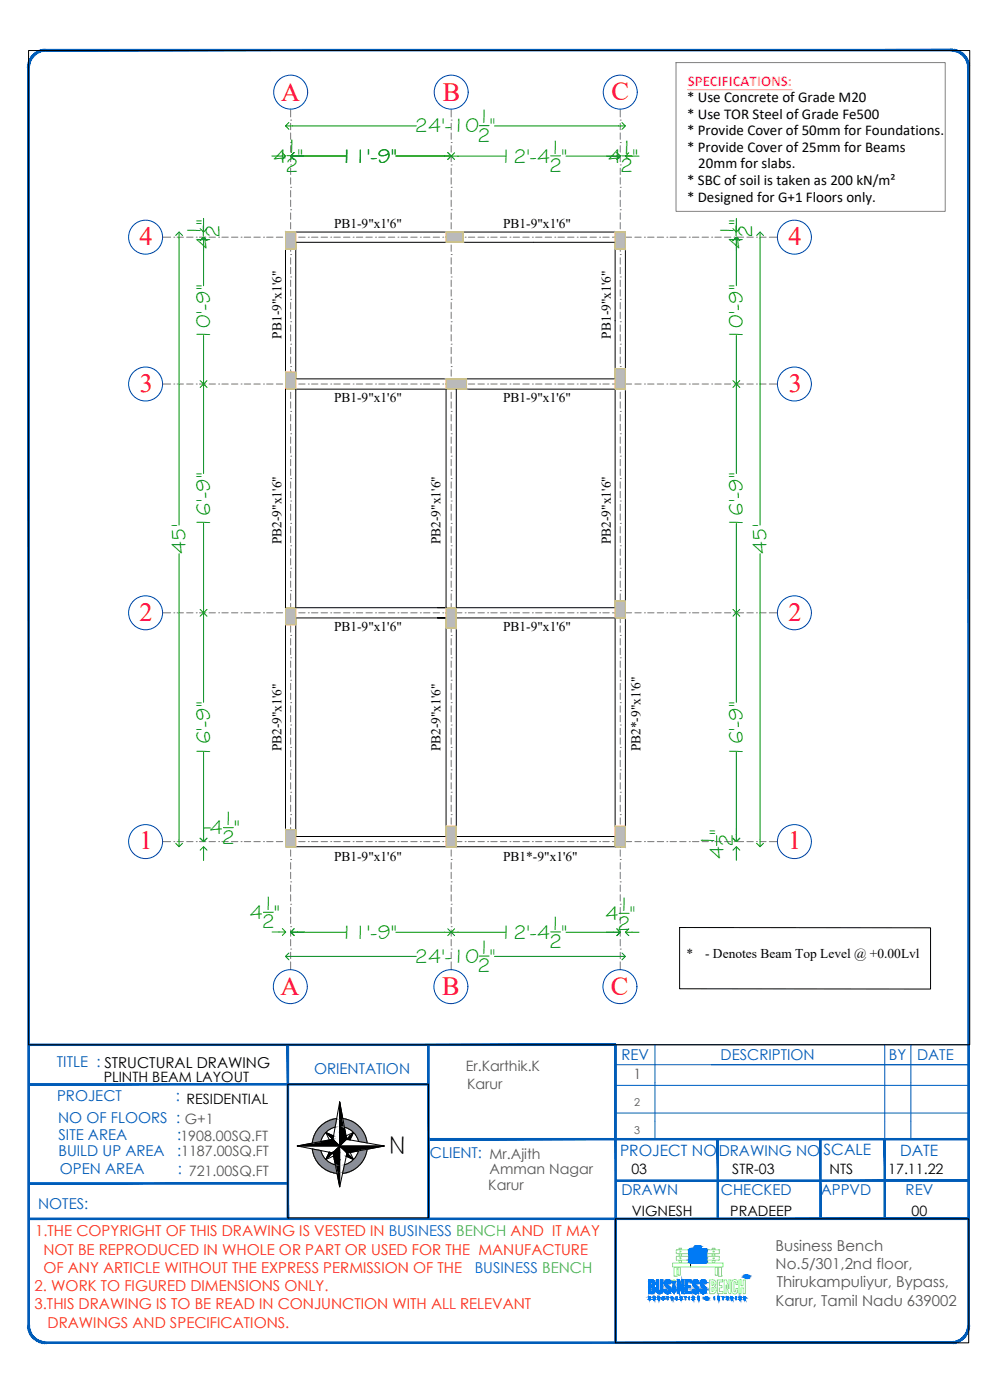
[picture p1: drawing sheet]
<svg xmlns="http://www.w3.org/2000/svg" width="297mm" height="420mm" viewBox="0 0 297 420" stroke-linecap="round" stroke-linejoin="round" font-family="sans-serif">
<defs><g id="words">
<text font-size="8.1" x="116.6" y="346.4">N</text>
<g font-size="7.9" fill="#f00">
<text x="84.3" y="30.2">A</text>
<text x="132.9" y="30.2">B</text>
<text x="183.4" y="30.1">C</text>
<text x="41.9" y="73.5">4</text>
<text x="236.5" y="73.5">4</text>
<text x="42" y="117.5">3</text>
<text x="236.6" y="117.5">3</text>
<text x="41.9" y="186.3">2</text>
<text x="236.5" y="186.3">2</text>
<text x="41.8" y="254.9">1</text>
<text x="236.5" y="254.9">1</text>
<text x="84.1" y="298.7">A</text>
<text x="132.7" y="298.7">B</text>
<text x="183.2" y="298.6">C</text>
</g>
<g font-size="6.1" fill="#009500">
<text x="124.4" y="39.8">24'-10 &quot;</text>
<text x="143.3" y="37">1</text>
<text x="85.6" y="46">1</text>
<text x="143.2" y="42.6">2</text>
<text x="164.7" y="46.1">1</text>
<text x="186" y="46.1">1</text>
<text x="82" y="48.8">4 &quot;</text>
<text x="85.5" y="51.6">2</text>
<text x="102.1" y="48.8">11'-9&quot;</text>
<text x="149.9" y="48.8">12'-4 &quot;</text>
<text x="164.6" y="51.6">2</text>
<text x="182.5" y="48.8">4 &quot;</text>
<text x="185.9" y="51.6">2</text>
<text x="60.3" y="71.2" transform="rotate(-90 60.3 71.2)">1</text>
<text x="65.8" y="71.3" transform="rotate(-90 65.8 71.3)">2</text>
<text x="220.2" y="71.2" transform="rotate(-90 220.2 71.2)">1</text>
<text x="225.7" y="71.3" transform="rotate(-90 225.7 71.3)">2</text>
<text x="63" y="74.8" transform="rotate(-90 63 74.8)">4 &quot;</text>
<text x="222.9" y="74.8" transform="rotate(-90 222.9 74.8)">4 &quot;</text>
<text x="63.1" y="102.4" transform="rotate(-90 63.1 102.4)">10'-9&quot;</text>
<text x="222.9" y="102.4" transform="rotate(-90 222.9 102.4)">10'-9&quot;</text>
<text x="63.1" y="158.8" transform="rotate(-90 63.1 158.8)">16'-9&quot;</text>
<text x="222.9" y="158.8" transform="rotate(-90 222.9 158.8)">16'-9&quot;</text>
<text x="55.7" y="166.3" transform="rotate(-90 55.7 166.3)">45'</text>
<text x="230" y="166.3" transform="rotate(-90 230 166.3)">45'</text>
<text x="63.1" y="227.5" transform="rotate(-90 63.1 227.5)">16'-9&quot;</text>
<text x="222.9" y="227.5" transform="rotate(-90 222.9 227.5)">16'-9&quot;</text>
<text x="63" y="250.4">4 &quot;</text>
<text x="66.5" y="247.7">1</text>
<text x="66.5" y="253.2">2</text>
<text x="214.3" y="254.2" transform="rotate(-90 214.3 254.2)">1</text>
<text x="217.1" y="257.8" transform="rotate(-90 217.1 257.8)">4 &quot;</text>
<text x="219.9" y="254.3" transform="rotate(-90 219.9 254.3)">2</text>
<text x="75" y="275.8">4 &quot;</text>
<text x="78.5" y="273.1">1</text>
<text x="185.3" y="273.4">1</text>
<text x="78.5" y="278.6">2</text>
<text x="102.1" y="281.8">11'-9&quot;</text>
<text x="149.9" y="281.7">12'-4 &quot;</text>
<text x="164.7" y="279">1</text>
<text x="181.7" y="276.2">4 &quot;</text>
<text x="185.2" y="279">2</text>
<text x="143.3" y="286.3">1</text>
<text x="164.6" y="284.5">2</text>
<text x="124.4" y="289">24'-10 &quot;</text>
<text x="143.2" y="291.8">2</text>
</g>
<g font-size="4.7" fill="#005cb8">
<text x="186" y="347">PROJECT NO</text>
<text x="247.1" y="346.8">SCALE</text>
<text x="270.1" y="346.9">DATE</text>
</g>
<text font-size="4.5" fill="#f0f" x="206.3" y="25.7">SPECIFICATIONS:</text>
<g font-size="4.5">
<text x="206.1" y="30.7">* Use Concrete of Grade M20</text>
<text x="206.1" y="35.6">* Use TOR Steel of Grade Fe500</text>
<text x="206.1" y="40.6">* Provide Cover of 50mm for Foundations.</text>
<text x="206.1" y="45.6">* Provide Cover of 25mm for Beams</text>
<text x="209.5" y="50.5">20mm for slabs.</text>
<text x="206.1" y="55.6">* SBC of soil is taken as 200 kN/m²</text>
<text x="206.1" y="60.6">* Designed for G+1 Floors only.</text>
</g>
<g font-size="4.5" fill="#005cb8">
<text x="17.1" y="320.4">TITLE : STRUCTURAL DRAWING</text>
<text x="94.2" y="322.3">ORIENTATION</text>
<text x="186.4" y="318.2">REV</text>
<text x="216.2" y="318.2">DESCRIPTION</text>
<text x="266.7" y="318.2">BY</text>
<text x="275.2" y="318.2">DATE</text>
<text x="17.1" y="330.5">PROJECT</text>
<text x="52.8" y="330.5">: RESIDENTIAL</text>
<text x="17.4" y="337">NO OF FLOORS : G+1</text>
<text x="17.5" y="342.1">SITE AREA</text>
<text x="17.5" y="347">BUILD UP AREA</text>
<text x="53.1" y="342.1">:1908.00SQ.FT</text>
<text x="53.2" y="347">:1187.00SQ.FT</text>
<text x="129" y="347.6">CLIENT: Mr.Ajith</text>
<text x="215.6" y="346.8">DRAWING NO</text>
<text x="18" y="352.3">OPEN AREA</text>
<text x="53.3" y="352.3">: 721.00SQ.FT</text>
<text x="186.4" y="358.6">DRAWN</text>
<text x="216.3" y="358.6">CHECKED</text>
<text x="246.3" y="358.6">APPVD</text>
<text x="271.7" y="358.6">REV</text>
<text x="11.5" y="362.9">NOTES:</text>
</g>
<g font-size="4.5" fill="#fd2d12">
<text x="10.5" y="371">1.THE COPYRIGHT OF THIS DRAWING IS VESTED IN BUSINESS BENCH AND IT MAY</text>
<text x="13" y="376.5">NOT BE REPRODUCED IN WHOLE OR PART OR USED FOR THE MANUFACTURE</text>
<text x="13" y="382">OF ANY ARTICLE WITHOUT THE EXPRESS PERMISSION OF THE</text>
<text x="10.4" y="387.5">2. WORK TO FIGURED DIMENSIONS ONLY.</text>
<text x="10.4" y="393">3.THIS DRAWING IS TO BE READ IN CONJUNCTION WITH ALL RELEVANT</text>
<text x="14.3" y="398.5">DRAWINGS AND SPECIFICATIONS.</text>
</g>
<g font-size="4.5" fill="#545454">
<text x="232.7" y="375.3">Business Bench</text>
<text x="232.7" y="380.9">No.5/301,2nd floor,</text>
<text x="233" y="386.4">Thirukampuliyur, Bypass,</text>
<text x="232.7" y="391.9">Karur, Tamil Nadu 639002</text>
</g>
<text font-size="4.5" fill="#0070e0" x="142.4" y="382">BUSINESS BENCH</text>
<g font-size="4.3" fill="#545454">
<text x="139.8" y="321.5">Er.Karthik.K</text>
<text x="190" y="323.8">1</text>
<text x="140.1" y="326.9">Karur</text>
<text x="146.9" y="352.4">Amman Nagar</text>
<text x="146.5" y="357.2">Karur</text>
</g>
<g font-size="4.3">
<text x="31.1" y="324.7">PLINTH BEAM LAYOUT</text>
<text x="189.5" y="352.3">03</text>
<text x="219.7" y="352.3">STR-03</text>
<text x="248.9" y="352.3">NTS</text>
<text x="266.5" y="352.3">17.11.22</text>
<text x="189.6" y="364.8">VIGNESH</text>
<text x="219.1" y="364.8">PRADEEP</text>
<text x="273.5" y="364.8">00</text>
</g>
<g font-size="4">
<text x="100.2" y="68.5">PB1-9&quot;x1'6&quot;</text>
<text x="151" y="68.5">PB1-9&quot;x1'6&quot;</text>
<text x="84.4" y="101.6" transform="rotate(-90 84.4 101.6)">PB1-9&quot;x1'6&quot;</text>
<text x="183.3" y="101.6" transform="rotate(-90 183.3 101.6)">PB1-9&quot;x1'6&quot;</text>
<text x="100.2" y="120.6">PB1-9&quot;x1'6&quot;</text>
<text x="151" y="120.6">PB1-9&quot;x1'6&quot;</text>
<text x="84.4" y="163.3" transform="rotate(-90 84.4 163.3)">PB2-9&quot;x1'6&quot;</text>
<text x="132.2" y="163.3" transform="rotate(-90 132.2 163.3)">PB2-9&quot;x1'6&quot;</text>
<text x="183.3" y="163.3" transform="rotate(-90 183.3 163.3)">PB2-9&quot;x1'6&quot;</text>
<text x="100.2" y="189.3">PB1-9&quot;x1'6&quot;</text>
<text x="151" y="189.3">PB1-9&quot;x1'6&quot;</text>
<text x="84.4" y="225.5" transform="rotate(-90 84.4 225.5)">PB2-9&quot;x1'6&quot;</text>
<text x="132.2" y="225.5" transform="rotate(-90 132.2 225.5)">PB2-9&quot;x1'6&quot;</text>
<text x="192.2" y="225.5" transform="rotate(-90 192.2 225.5)">PB2*-9&quot;x1'6&quot;</text>
<text x="100.2" y="258.4">PB1-9&quot;x1'6&quot;</text>
<text x="151" y="258.4">PB1*-9&quot;x1'6&quot;</text>
<text x="206" y="287.6">*</text>
<text x="211.6" y="287.6">- Denotes Beam Top Level @ +0.00Lvl</text>
</g>
<g font-size="3.2" fill="#545454">
<text x="190.3" y="331.9">2</text>
<text x="190.3" y="340.3">3</text>
</g>
</g></defs>
<!-- layer: 0 -->
<g fill="none" stroke="#000" stroke-width=".3">
<path d="M8.6 15.2h282.4v298.3h-282.4zM184.6 96.2v17.5h-95.9v-41h95.9v23.6M85.7 116.8h98.9v65.6h-98.9M88.7 116.8v65.6M133.8 116.8v65.6M136.9 116.8v65.6M85.7 182.4v-112.8h101.9v178.4M85.7 182.4v71.7h101.9M131.3 185.5h2.5h-45.1v65.5h45.1v-65.5M184.6 185.5v62.5M187.6 185.5h-50.7v65.5h47.7M184.6 251h3v3.1h-3z"/>
<path d="M86.4 325.3h42.2v40.2h-42.2zM97.7 339.9l4.2 4 4.2-4M100.6 338.3a5.8 5.8 0 0 0-4.3 4.3M101 335.7a8.3 8.3 0 0 0-7.3 7.4M101.9 330.7l2.1 11.2 11.3 2-11.2 2.2-2.2 10.1-2-10.2-10.7-2.1 10.7-2zM101.9 330.7v25.5M102.9 335.7a8.3 8.3 0 0 1 7.2 7.3M103.3 338.3a5.8 5.8 0 0 1 4.3 4.3M89.2 343.9h26.1M93.7 344.8a8.3 8.3 0 0 0 7.4 7.4M96.3 345.3a5.8 5.8 0 0 0 4.3 4.3M97.7 348l4.2-4.1 4.2 4.1"/>
<path d="M98.8 345.8l-1.1 2.2 2.4-1.1M100.1 340.9l-2.4-1 1.1 2.2M103.8 340.9l2.3-1-1.1 2.2M105.1 345.9l1 2.1-2.2-1M107.6 345.4a5.8 5.8 0 0 1-4.2 4.2M110.1 344.9a8.3 8.3 0 0 1-7.3 7.2M184.6 365.8h106.1v37.2h-106.1zM207.2 379.1v1.1"/>
</g>
<!-- layer: Dim c.l -->
<g fill="none" stroke="#009500" stroke-width=".3">
<path d="M87.7 37.8h37.2M143.8 37.7h2.9M148.4 37.8h37.2M81.6 46.8h2M86.1 46.7h3M89.2 46.8h14.6M118.8 46.8h14.5M137.4 46.9h14.3M165.2 46.8h3M169.8 46.9h14.3M186.5 46.8h3M189.7 46.9h2"/>
<path d="M53.7 71.7v85.9M61 67.8v2.9M61.1 65.5v2.1M61.1 73.2v12.5M220.8 67.8v2.9M220.9 65.5v2.1M220.9 73.2v12.5M228 71.7v85.9M61.1 100.7v12.5M61.1 117.3v24.8M220.9 100.7v12.5M220.9 117.3v24.8"/>
<path d="M61.1 157.1v24.8M220.9 157.1v24.8M53.7 166.2v85.9M228 166.2v85.9M61.1 186v24.8M220.9 186v24.8M61.1 225.7v24.8M220.9 225.7v24.8M61.1 256.2v2M61.1 248.5h2M67 248.4h3M215 250.8v2.9"/>
<path d="M220.9 256.2v2M79 273.8h3M81.6 279.7h2.1M89.2 279.8h14.6M89.3 279.7h2.1M118.8 279.8h14.5M137.4 279.8h14.3M165.2 279.7h3M169.8 279.8h14.3M185.8 274.1h2.9M189.7 279.8h2M87.7 287h37.2"/>
<path d="M143.8 286.9h2.9M148.4 287h37.2"/>
</g>
<!-- layer: 0 -->
<g fill="none" stroke="#009500" stroke-width=".3">
<path d="M85.7 37.8h2M86.7 36.8l-1 1 1 1M185.6 37.8h2M186.6 36.8l1 1-1 1M83.6 46.8h2.1M84.6 45.8l1.1 1-1.1 1M87.2 46.8h2M88.2 45.8l-1 1 1 1M133.3 46.8h2.1M134.3 45.8l1.1 1-1.1 1M135.4 46.9h2M136.4 45.8l-1 1.1 1 1"/>
<path d="M184.1 46.9h2M185.1 45.8l1 1.1-1 1M187.6 46.9h2.1M188.7 45.8l-1.1 1.1 1.1 1M52.7 70.7l1-1.1 1 1.1M53.7 69.6v2.1M60 72.2l1.1-1 1 1M60 68.6l1.1 1 1-1M61.1 67.6v2M61.1 71.2v2M219.9 72.2l1-1 1.1 1M219.9 68.6l1 1 1.1-1"/>
<path d="M220.9 67.6v2M220.9 71.2v2M227 70.7l1-1.1 1.1 1.1M228 69.6v2.1M60 116.3l1.1-1 1 1M60 114.2l1.1 1.1 1-1.1M61.1 113.2v4.1M219.9 114.2l1 1.1 1.1-1.1M219.9 116.3l1-1 1.1 1M220.9 113.2v4.1M60 184.9l1.1-1 1 1M60 182.9l1.1 1 1-1"/>
<path d="M61.1 181.9v4.1M219.9 182.9l1 1 1.1-1M219.9 184.9l1-1 1.1 1M220.9 181.9v4.1M52.7 253.1l1 1 1-1M53.7 252.1v2M60 251.6l1.1 1 1-1M60 255.1l1.1-1 1 1M61.1 250.5v2.1M61.1 254.1v2.1M219.9 251.6l1 1 1.1-1M219.9 255.1l1-1 1.1 1"/>
<path d="M220.9 250.5v2.1M220.9 254.1v2.1M227 253.1l1 1 1.1-1M228 252.1v2M83.7 279.7h2M84.7 278.7l1 1-1 1M87.2 279.8h2M87.3 279.7h2M88.2 278.7l-1 1.1 1 1M88.3 278.7l-1 1 1 1M133.3 279.8h4.1M134.3 278.7l1.1 1.1-1.1 1"/>
<path d="M136.4 278.7l-1 1.1 1 1M184.1 279.8h2M185.1 278.7l1 1.1-1 1M187.6 279.8h2.1M188.7 278.7l-1.1 1.1 1.1 1M85.7 287h2M86.7 286l-1 1 1 1.1M185.6 287h2M186.6 286l1 1-1 1.1"/>
</g>
<!-- layer: A-CENTRELINE -->
<g fill="none" stroke="#767676" stroke-width=".3">
<path d="M87.2 36h.1M87.2 32.7v2.4M87.2 37v1.9M87.2 39.9v1.9M135.4 36h.1M135.4 32.7v2.4M135.4 37v1.9M135.4 39.9v1.9M186.1 36h.1M186.1 32.7v2.4M186.1 37v1.9M186.1 39.9v1.9"/>
<path d="M87.2 56.2h.1M87.2 49.5h.1M87.2 42.8h.1M87.2 43.7v2M87.2 46.6v1.9M87.2 50.5v1.9M87.2 53.3v2M87.2 57.2v1.9M135.4 56.2h.1M135.4 49.5h.1M135.4 42.8h.1M135.4 43.7v2"/>
<path d="M135.4 46.6v1.9M135.4 50.5v1.9M135.4 53.3v2M135.4 57.2v1.9M186.1 56.2h.1M186.1 49.5h.1M186.1 42.8h.1M186.1 43.7v2M186.1 46.6v1.9M186.1 50.5v1.9M186.1 53.3v2M186.1 57.2v1.9"/>
<path d="M48.8 71.2h2.4M52.2 71.2h.1M53.1 71.2h1.9M56 71.2h1.9M58.9 71.2h.1M59.8 71.2h2M62.7 71.2h1.9M65.6 71.2h.1M66.6 71.2h1.9M69.4 71.2h2M72.3 71.2h.1M73.3 71.2h1.9"/>
<path d="M76.2 71.2h1.9M79.1 71.2h.1M80 71.2h1.9M82.9 71.2h1.9M85.8 71.2h.1M86.7 71.2h2M87.2 76.4h.1M87.2 69.7h.1M87.2 62.9h.1M87.2 60.1v1.9M87.2 63.9v1.9M87.2 66.8v1.9"/>
<path d="M87.2 70.6v1.9M87.2 73.5v1.9M87.2 77.4v1.9M89.6 71.2h1.9M92.5 71.2h.1M93.5 71.2h1.9M96.3 71.2h2M99.2 71.2h.1M100.2 71.2h1.9M103.1 71.2h1.9M105.9 71.2h.1M106.9 71.2h1.9"/>
<path d="M109.8 71.2h1.9M112.7 71.2h.1M113.6 71.2h1.9M116.5 71.2h1.9M119.4 71.2h.1M120.4 71.2h1.9M123.2 71.2h2M126.1 71.2h.1M127.1 71.2h1.9M130 71.2h1.9M132.8 71.2h.1M133.8 71.2h1.9"/>
<path d="M135.4 76.4h.1M135.4 69.7h.1M135.4 62.9h.1M135.4 60.1v1.9M135.4 63.9v1.9M135.4 66.8v1.9M135.4 70.6v1.9M135.4 73.5v1.9M135.4 77.4v1.9M136.7 71.2h1.9M139.6 71.2h.1M140.5 71.2h2"/>
<path d="M143.4 71.2h1.9M146.3 71.2h.1M147.3 71.2h1.9M150.1 71.2h2M153 71.2h.1M154 71.2h1.9M156.9 71.2h1.9M159.7 71.2h.1M160.7 71.2h1.9M163.6 71.2h1.9M166.5 71.2h.1M167.4 71.2h1.9"/>
<path d="M170.3 71.2h1.9M173.2 71.2h.1M174.1 71.2h2M177 71.2h2M179.9 71.2h.1M180.9 71.2h1.9M183.7 71.2h2M186.1 76.4h.1M186.1 69.7h.1M186.1 62.9h.1M186.1 60.1v1.9M186.1 63.9v1.9"/>
<path d="M186.1 66.8v1.9M186.1 70.6v1.9M186.1 73.5v1.9M186.1 77.4v1.9M186.6 71.2h.1M187.6 71.2h1.9M190.5 71.2h1.9M193.4 71.2h.1M194.3 71.2h1.9M197.2 71.2h1.9M200.1 71.2h.1M201 71.2h2"/>
<path d="M203.9 71.2h1.9M206.8 71.2h.1M207.8 71.2h1.9M210.7 71.2h1.9M213.5 71.2h.1M214.5 71.2h1.9M217.4 71.2h1.9M220.2 71.2h.1M221.2 71.2h1.9M224.1 71.2h1.9M227 71.2h.1M227.9 71.2h2"/>
<path d="M230.8 71.2h2.4M87.2 96.6h.1M87.2 89.8h.1M87.2 83.1h.1M87.2 80.2v2M87.2 84.1v1.9M87.2 87v1.9M87.2 90.8v1.9M87.2 93.7v1.9M87.2 97.5v2M135.4 96.6h.1M135.4 89.8h.1"/>
<path d="M135.4 83.1h.1M135.4 80.2v2M135.4 84.1v1.9M135.4 87v1.9M135.4 90.8v1.9M135.4 93.7v1.9M135.4 97.5v2M186.1 96.6h.1M186.1 89.8h.1M186.1 83.1h.1M186.1 80.2v2M186.1 84.1v1.9"/>
<path d="M186.1 87v1.9M186.1 90.8v1.9M186.1 93.7v1.9M186.1 97.5v2M48.8 115.3h2.4M52.2 115.3h.1M53.1 115.3h1.9M56 115.3h1.9M58.9 115.3h.1M59.8 115.3h2M62.7 115.3h1.9M65.6 115.3h.1"/>
<path d="M66.6 115.3h1.9M69.4 115.3h2M72.3 115.3h.1M73.3 115.3h1.9M76.2 115.3h1.9M79.1 115.3h.1M80 115.3h1.9M82.9 115.3h1.9M85.8 115.3h.1M86.7 115.3h2M87.2 116.7h.1M87.2 110h.1"/>
<path d="M87.2 103.3h.1M87.2 100.4v1.9M87.2 104.2v2M87.2 107.1v2M87.2 111v1.9M87.2 113.9v1.9M87.2 117.7v1.9M89.6 115.3h1.9M92.5 115.3h.1M93.5 115.3h1.9M96.3 115.3h2M99.2 115.3h.1"/>
<path d="M100.2 115.3h1.9M103.1 115.3h1.9M105.9 115.3h.1M106.9 115.3h1.9M109.8 115.3h1.9M112.7 115.3h.1M113.6 115.3h1.9M116.5 115.3h1.9M119.4 115.3h.1M120.4 115.3h1.9M123.2 115.3h2M126.1 115.3h.1"/>
<path d="M127.1 115.3h1.9M130 115.3h1.9M132.8 115.3h.1M133.8 115.3h1.9M135.4 116.7h.1M135.4 110h.1M135.4 103.3h.1M135.4 100.4v1.9M135.4 104.2v2M135.4 107.1v2M135.4 111v1.9M135.4 113.9v1.9"/>
<path d="M135.4 117.7v1.9M136.7 115.3h1.9M139.6 115.3h.1M140.5 115.3h2M143.4 115.3h1.9M146.3 115.3h.1M147.3 115.3h1.9M150.1 115.3h2M153 115.3h.1M154 115.3h1.9M156.9 115.3h1.9M159.7 115.3h.1"/>
<path d="M160.7 115.3h1.9M163.6 115.3h1.9M166.5 115.3h.1M167.4 115.3h1.9M170.3 115.3h1.9M173.2 115.3h.1M174.1 115.3h2M177 115.3h2M179.9 115.3h.1M180.9 115.3h1.9M183.7 115.3h2M186.1 116.7h.1"/>
<path d="M186.1 110h.1M186.1 103.3h.1M186.1 100.4v1.9M186.1 104.2v2M186.1 107.1v2M186.1 111v1.9M186.1 113.9v1.9M186.1 117.7v1.9M186.6 115.3h.1M187.6 115.3h1.9M190.5 115.3h1.9M193.4 115.3h.1"/>
<path d="M194.3 115.3h1.9M197.2 115.3h1.9M200.1 115.3h.1M201 115.3h2M203.9 115.3h1.9M206.8 115.3h.1M207.8 115.3h1.9M210.7 115.3h1.9M213.5 115.3h.1M214.5 115.3h1.9M217.4 115.3h1.9M220.2 115.3h.1"/>
<path d="M221.2 115.3h1.9M224.1 115.3h1.9M227 115.3h.1M227.9 115.3h2M230.8 115.3h2.4M87.2 136.9h.1M87.2 130.2h.1M87.2 123.5h.1M87.2 120.6v1.9M87.2 124.4v1.9M87.2 127.3v1.9M87.2 131.1v2"/>
<path d="M87.2 134v1.9M87.2 137.9v1.9M135.4 136.9h.1M135.4 130.2h.1M135.4 123.5h.1M135.4 120.6v1.9M135.4 124.4v1.9M135.4 127.3v1.9M135.4 131.1v2M135.4 134v1.9M135.4 137.9v1.9M186.1 136.9h.1"/>
<path d="M186.1 130.2h.1M186.1 123.5h.1M186.1 120.6v1.9M186.1 124.4v1.9M186.1 127.3v1.9M186.1 131.1v2M186.1 134v1.9M186.1 137.9v1.9M87.2 157.1h.1M87.2 150.4h.1M87.2 143.6h.1M87.2 140.7v2"/>
<path d="M87.2 144.6v1.9M87.2 147.5v1.9M87.2 151.3v1.9M87.2 154.2v1.9M87.2 158v2M135.4 157.1h.1M135.4 150.4h.1M135.4 143.6h.1M135.4 140.7v2M135.4 144.6v1.9M135.4 147.5v1.9M135.4 151.3v1.9"/>
<path d="M135.4 154.2v1.9M135.4 158v2M186.1 157.1h.1M186.1 150.4h.1M186.1 143.6h.1M186.1 140.7v2M186.1 144.6v1.9M186.1 147.5v1.9M186.1 151.3v1.9M186.1 154.2v1.9M186.1 158v2M87.2 177.2h.1"/>
<path d="M87.2 170.5h.1M87.2 163.8h.1M87.2 160.9v1.9M87.2 164.8v1.9M87.2 167.6v2M87.2 171.5v1.9M87.2 174.4v1.9M87.2 178.2v1.9M135.4 177.2h.1M135.4 170.5h.1M135.4 163.8h.1M135.4 160.9v1.9"/>
<path d="M135.4 164.8v1.9M135.4 167.6v2M135.4 171.5v1.9M135.4 174.4v1.9M135.4 178.2v1.9M186.1 177.2h.1M186.1 170.5h.1M186.1 163.8h.1M186.1 160.9v1.9M186.1 164.8v1.9M186.1 167.6v2M186.1 171.5v1.9"/>
<path d="M186.1 174.4v1.9M186.1 178.2v1.9M48.8 183.9h2.4M52.2 183.9h.1M53.1 183.9h1.9M56 183.9h1.9M58.9 183.9h.1M59.8 183.9h2M62.7 183.9h1.9M65.6 183.9h.1M66.6 183.9h1.9M69.4 183.9h2"/>
<path d="M72.3 183.9h.1M73.3 183.9h1.9M76.2 183.9h1.9M79.1 183.9h.1M80 183.9h1.9M82.9 183.9h1.9M85.8 183.9h.1M86.7 183.9h2M87.2 197.4h.1M87.2 190.7h.1M87.2 184h.1M87.2 181.1v1.9"/>
<path d="M87.2 184.9v2M87.2 187.8v1.9M87.2 191.7v1.9M87.2 194.5v2M87.2 198.4v1.9M89.6 183.9h1.9M92.5 183.9h.1M93.5 183.9h1.9M96.3 183.9h2M99.2 183.9h.1M100.2 183.9h1.9M103.1 183.9h1.9"/>
<path d="M105.9 183.9h.1M106.9 183.9h1.9M109.8 183.9h1.9M112.7 183.9h.1M113.6 183.9h1.9M116.5 183.9h1.9M119.4 183.9h.1M120.4 183.9h1.9M123.2 183.9h2M126.1 183.9h.1M127.1 183.9h1.9M130 183.9h1.9"/>
<path d="M132.8 183.9h.1M133.8 183.9h1.9M135.4 197.4h.1M135.4 190.7h.1M135.4 184h.1M135.4 181.1v1.9M135.4 184.9v2M135.4 187.8v1.9M135.4 191.7v1.9M135.4 194.5v2M135.4 198.4v1.9M136.7 183.9h1.9"/>
<path d="M139.6 183.9h.1M140.5 183.9h2M143.4 183.9h1.9M146.3 183.9h.1M147.3 183.9h1.9M150.1 183.9h2M153 183.9h.1M154 183.9h1.9M156.9 183.9h1.9M159.7 183.9h.1M160.7 183.9h1.9M163.6 183.9h1.9"/>
<path d="M166.5 183.9h.1M167.4 183.9h1.9M170.3 183.9h1.9M173.2 183.9h.1M174.1 183.9h2M177 183.9h2M179.9 183.9h.1M180.9 183.9h1.9M183.7 183.9h2M186.1 197.4h.1M186.1 190.7h.1M186.1 184h.1"/>
<path d="M186.1 181.1v1.9M186.1 184.9v2M186.1 187.8v1.9M186.1 191.7v1.9M186.1 194.5v2M186.1 198.4v1.9M186.6 183.9h.1M187.6 183.9h1.9M190.5 183.9h1.9M193.4 183.9h.1M194.3 183.9h1.9M197.2 183.9h1.9"/>
<path d="M200.1 183.9h.1M201 183.9h2M203.9 183.9h1.9M206.8 183.9h.1M207.8 183.9h1.9M210.7 183.9h1.9M213.5 183.9h.1M214.5 183.9h1.9M217.4 183.9h1.9M220.2 183.9h.1M221.2 183.9h1.9M224.1 183.9h1.9"/>
<path d="M227 183.9h.1M227.9 183.9h2M230.8 183.9h2.4M87.2 217.6h.1M87.2 210.9h.1M87.2 204.1h.1M87.2 201.3v1.9M87.2 205.1v1.9M87.2 208v1.9M87.2 211.8v2M87.2 214.7v1.9M87.2 218.6v1.9"/>
<path d="M135.4 217.6h.1M135.4 210.9h.1M135.4 204.1h.1M135.4 201.3v1.9M135.4 205.1v1.9M135.4 208v1.9M135.4 211.8v2M135.4 214.7v1.9M135.4 218.6v1.9M186.1 217.6h.1M186.1 210.9h.1M186.1 204.1h.1"/>
<path d="M186.1 201.3v1.9M186.1 205.1v1.9M186.1 208v1.9M186.1 211.8v2M186.1 214.7v1.9M186.1 218.6v1.9M87.2 237.8h.1M87.2 231h.1M87.2 224.3h.1M87.2 221.4v2M87.2 225.3v1.9M87.2 228.2v1.9"/>
<path d="M87.2 232v1.9M87.2 234.9v1.9M87.2 238.7v1.9M135.4 237.8h.1M135.4 231h.1M135.4 224.3h.1M135.4 221.4v2M135.4 225.3v1.9M135.4 228.2v1.9M135.4 232v1.9M135.4 234.9v1.9M135.4 238.7v1.9"/>
<path d="M186.1 237.8h.1M186.1 231h.1M186.1 224.3h.1M186.1 221.4v2M186.1 225.3v1.9M186.1 228.2v1.9M186.1 232v1.9M186.1 234.9v1.9M186.1 238.7v1.9M48.8 252.6h2.4M52.2 252.6h.1M53.1 252.6h1.9"/>
<path d="M56 252.6h1.9M58.9 252.6h.1M59.8 252.6h2M62.7 252.6h1.9M65.6 252.6h.1M66.6 252.6h1.9M69.4 252.6h2M72.3 252.6h.1M73.3 252.6h1.9M76.2 252.6h1.9M79.1 252.6h.1M80 252.6h1.9"/>
<path d="M82.9 252.6h1.9M85.8 252.6h.1M86.7 252.6h2M87.2 257.9h.1M87.2 251.2h.1M87.2 244.5h.1M87.2 241.6v1.9M87.2 245.4v2M87.2 248.3v2M87.2 252.2v1.9M87.2 255.1v1.9M87.2 258.9v1.9"/>
<path d="M89.6 252.6h1.9M92.5 252.6h.1M93.5 252.6h1.9M96.3 252.6h2M99.2 252.6h.1M100.2 252.6h1.9M103.1 252.6h1.9M105.9 252.6h.1M106.9 252.6h1.9M109.8 252.6h1.9M112.7 252.6h.1M113.6 252.6h1.9"/>
<path d="M116.5 252.6h1.9M119.4 252.6h.1M120.4 252.6h1.9M123.2 252.6h2M126.1 252.6h.1M127.1 252.6h1.9M130 252.6h1.9M132.8 252.6h.1M133.8 252.6h1.9M135.4 257.9h.1M135.4 251.2h.1M135.4 244.5h.1"/>
<path d="M135.4 241.6v1.9M135.4 245.4v2M135.4 248.3v2M135.4 252.2v1.9M135.4 255.1v1.9M135.4 258.9v1.9M136.7 252.6h1.9M139.6 252.6h.1M140.5 252.6h2M143.4 252.6h1.9M146.3 252.6h.1M147.3 252.6h1.9"/>
<path d="M150.1 252.6h2M153 252.6h.1M154 252.6h1.9M156.9 252.6h1.9M159.7 252.6h.1M160.7 252.6h1.9M163.6 252.6h1.9M166.5 252.6h.1M167.4 252.6h1.9M170.3 252.6h1.9M173.2 252.6h.1M174.1 252.6h2"/>
<path d="M177 252.6h2M179.9 252.6h.1M180.9 252.6h1.9M183.7 252.6h2M186.1 257.9h.1M186.1 251.2h.1M186.1 244.5h.1M186.1 241.6v1.9M186.1 245.4v2M186.1 248.3v2M186.1 252.2v1.9M186.1 255.1v1.9"/>
<path d="M186.1 258.9v1.9M186.6 252.6h.1M187.6 252.6h1.9M190.5 252.6h1.9M193.4 252.6h.1M194.3 252.6h1.9M197.2 252.6h1.9M200.1 252.6h.1M201 252.6h2M203.9 252.6h1.9M206.8 252.6h.1M207.8 252.6h1.9"/>
<path d="M210.7 252.6h1.9M213.5 252.6h.1M214.5 252.6h1.9M217.4 252.6h1.9M220.2 252.6h.1M221.2 252.6h1.9M224.1 252.6h1.9M227 252.6h.1M227.9 252.6h2M230.8 252.6h2.4M87.2 278.1h.1M87.2 271.4h.1"/>
<path d="M87.2 264.7h.1M87.2 261.8v1.9M87.2 265.6v1.9M87.2 268.5v1.9M87.2 272.3v2M87.2 275.2v1.9M87.2 279.1v1.9M135.4 278.1h.1M135.4 271.4h.1M135.4 264.7h.1M135.4 261.8v1.9M135.4 265.6v1.9"/>
<path d="M135.4 268.5v1.9M135.4 272.3v2M135.4 275.2v1.9M135.4 279.1v1.9M186.1 278.1h.1M186.1 271.4h.1M186.1 264.7h.1M186.1 261.8v1.9M186.1 265.6v1.9M186.1 268.5v1.9M186.1 272.3v2M186.1 275.2v1.9"/>
<path d="M186.1 279.1v1.9M87.2 284.8h.1M87.2 282v1.9M87.2 285.8v1.9M87.2 288.7v2.3M135.4 284.8h.1M135.4 282v1.9M135.4 285.8v1.9M135.4 288.7v2.3M186.1 284.8h.1M186.1 282v1.9M186.1 285.8v1.9"/>
<path d="M186.1 288.7v2.3"/>
</g>
<!-- layer: THIN -->
<g fill="none" stroke="#002eb8" stroke-width=".3">
<circle cx="87.2" cy="27.6" r="5.1"/>
<circle cx="135.4" cy="27.6" r="5.1"/>
<circle cx="186.1" cy="27.6" r="5.1"/>
<circle cx="43.7" cy="71.2" r="5.1"/>
<circle cx="238.4" cy="71.2" r="5.1"/>
<circle cx="43.7" cy="115.2" r="5.1"/>
<circle cx="238.4" cy="115.2" r="5.1"/>
<circle cx="43.7" cy="183.9" r="5.1"/>
<circle cx="238.4" cy="183.9" r="5.1"/>
<circle cx="43.7" cy="252.6" r="5.1"/>
<circle cx="238.4" cy="252.6" r="5.1"/>
<circle cx="87.1" cy="296.1" r="5.1"/>
<circle cx="135.3" cy="296.1" r="5.1"/>
<circle cx="186" cy="296.1" r="5.1"/>
</g>
<!-- layer: 1.col-hatch -->
<g fill="#bababa" stroke="#bababa" stroke-width=".3">
<path d="M85.7 249l3 5.1v-5.1zM85.7 249l3 5.1h-3z"/>
<path d="M85.7 182.4l3 5.1v-5.1zM85.7 182.4l3 5.1h-3z"/>
<path d="M85.7 111.7l3 5.1v-5.1zM85.7 111.7l3 5.1h-3z"/>
<path d="M85.7 69.6l3 5.2v-5.2zM85.7 69.6l3 5.2h-3z"/>
<path d="M184.6 69.6l3 5.2v-5.2zM184.6 69.6l3 5.2h-3z"/>
<path d="M184.6 110.6l3 6.2v-6.2zM184.6 110.6l3 6.2h-3z"/>
<path d="M184.6 180.3l3 5.2v-5.2zM184.6 180.3l3 5.2h-3z"/>
<path d="M133.8 182.4l3.1 6.1v-6.1zM133.8 182.4l3.1 6.1h-3.1z"/>
<path d="M133.8 248l3.1 6.1v-6.1zM133.8 248l3.1 6.1h-3.1z"/>
<path d="M133.8 69.6l5.2 3.1v-3.1zM133.8 69.6l5.2 3.1h-5.2z"/>
<path d="M133.8 113.7l6.2 3.1v-3.1zM133.8 113.7l6.2 3.1h-6.2z"/>
<path d="M184.6 248l3 6.1v-6.1zM184.6 248l3 6.1h-3z"/>
</g>
<!-- layer: 1.column -->
<path d="M85.7 69.6h3v5.2h-3zM133.8 69.6h5.2v3.1h-5.2zM184.6 69.6h3v5.2h-3zM85.7 111.7h3v5.1h-3zM133.8 113.7h6.2v3.1h-6.2zM184.6 110.6h3v6.2h-3zM85.7 182.4h3v5.1h-3zM133.8 182.4h3.1v6.1h-3.1zM184.6 180.3h3v5.2h-3zM85.7 249h3v5.1h-3zM133.8 248h3.1v6.1h-3.1zM184.6 248h3v6.1h-3z" fill="none" stroke="#f8d731" stroke-width=".3"/>
<!-- layer: 1.TIE BEAM -->
<path d="M203.9 278.4h75.3v18.4l-75.3-.1z" fill="none" stroke="#000" stroke-width=".3"/>
<!-- layer: mtext -->
<path d="M206.3 26.9h31.4" fill="none" stroke="#f0f" stroke-width=".3"/>
<!-- layer: 0 -->
<path d="M202.8 18.8h80.8v44.6h-80.8z" fill="none" stroke="#808080" stroke-width=".3"/>
<g fill="#000" stroke="#000" stroke-width=".3">
<path d="M97.7 339.9l2.4 1h-1.3zM101.9 330.7l1.7 9.2h-1.7zM105 340.9l1.1-1-.5 1zM98.2 347h.6l-1.1 1zM98.8 345.8l.5 .1zM98.8 340.9l1.1 1zM98.8 340.9h1.3l-.2 1zM99.9 345.9h2v2.1zM101.9 341.9h2.1l-.2 .2zM100 345.8l1.9-1.9v1.9zM101.9 343.9h13.4l-10.9 2.1zM103.9 347h1.2l1 1z"/>
<path d="M104 341.9h1.1zM104.1 346.1l1 .9h-1.2z"/>
<path d="M101.9 339.9l2.1 2-.4-2zM101.9 339.9l2.1 2h-2.1z"/>
<path d="M98.8 345.9l1 .1zM98.8 345.9l1 .1z"/>
<path d="M98.7 346l.1 1 1-1zM98.7 346l.1 1h-.6z"/>
<path d="M99.8 341.9l2.1 2zM89.2 343.9l10.6-2 2.1 2z"/>
<path d="M99.9 345.9l.4 2.1h1.6zM100.3 348h1.6v8.2z"/>
<path d="M101.9 341.9v.2h1.9zM101.9 342.1h1.9l-1.9 1.8z"/>
<path d="M100 345.8l1.9 .1zM99.9 345.9h2z"/>
<path d="M101.9 343.9l2.1 2.1h.4zM104 346h.4z"/>
<path d="M104 341.9h1.1zM104 341.9h1.1l-.1 .2z"/>
<path d="M105 340.9l.1 1 .5-1zM104 341.9l1-1 .1 1z"/>
</g>
<g fill="#8d8e91" stroke="#8d8e91" stroke-width=".3">
<path d="M102.8 335.7l.6 .1z"/>
<path d="M100.4 335.8h.6z"/>
<path d="M107.6 342.6h2.5z"/>
<path d="M93.8 342.6h2.4l-2.2 .4z"/>
<path d="M93.7 344.8l.5 .1z"/>
<path d="M108.1 345.3l2-.4v.4z"/>
<path d="M102.8 352.1h.6z"/>
<path d="M100.6 352.1h.5z"/>
<path d="M102.9 335.8h.5zM102.9 335.8h.5z"/>
<path d="M100.4 335.8h.6zM99.9 335.9h1.1z"/>
<path d="M102.9 335.8l1.1 .1zM102.9 335.8l1.1 .1z"/>
<path d="M99.9 335.9l1 .2 .1-.2zM99.3 336.1l.6-.2 1 .2z"/>
<path d="M102.9 335.9l1.7 .2zM102.9 335.9l1.7 .2h-1.7z"/>
<path d="M99.3 336.1l1.6 .2v-.2zM98.7 336.3l.6-.2 1.6 .2z"/>
<path d="M102.9 336.1l2.2 .2zM102.9 336.1l2.2 .2h-2.1z"/>
<path d="M98.7 336.3l2.2 .2v-.2zM98.2 336.5l.5-.2 2.2 .2z"/>
<path d="M103 336.3l2.6 .2-.5-.2zM103 336.3l2.6 .2h-2.6z"/>
<path d="M98.2 336.5l2.6 .3 .1-.3zM97.7 336.8l.5-.3 2.6 .3z"/>
<path d="M103 336.5l3.2 .3-.6-.3zM103 336.5l3.2 .3h-3.1z"/>
<path d="M97.7 336.8l3.1 .3v-.3zM97.2 337.1l.5-.3 3.1 .3z"/>
<path d="M103.1 336.8l3.5 .3-.4-.3zM103.1 336.8l3.5 .3h-3.5z"/>
<path d="M103.1 337.1l4 .4-.5-.4zM103.1 337.1l4 .4h-3.9z"/>
<path d="M97.2 337.1l3.5 .4 .1-.4zM96.7 337.5l.5-.4 3.5 .4z"/>
<path d="M103.2 337.5l4.4 .4-.5-.4zM103.2 337.5l4.4 .4h-4.3z"/>
<path d="M96.7 337.5l3.9 .4 .1-.4zM96.3 337.9l.4-.4 3.9 .4z"/>
<path d="M96.3 337.9l4.3 .4v-.4zM96.3 337.9l4.3 .4h-4.7z"/>
<path d="M103.3 337.9l4.6 .4-.3-.4zM103.3 337.9l4.6 .4h-4.6z"/>
<path d="M103.3 338.3h4.7zM103.3 338.3h4.7z"/>
<path d="M95.9 338.3h4.7zM95.8 338.3h4.6z"/>
<path d="M95.8 338.3h4.6zM95.8 338.3l4.3 .1z"/>
<path d="M103.4 338.3l4.7 .1zM103.4 338.3l4.7 .1z"/>
<path d="M95.8 338.4l3.8 .2 .5-.2zM95.8 338.4l3.8 .2h-4z"/>
<path d="M103.8 338.4l4.4 .2-.1-.2zM103.8 338.4l4.4 .2h-3.9z"/>
<path d="M104.3 338.6l4.1 .1zM104.3 338.6l4.1 .1z"/>
<path d="M95.6 338.6l3.6 .2 .4-.2zM95.6 338.6l3.6 .2h-3.7z"/>
<path d="M95.5 338.8h3.7zM95.5 338.8h3.7z"/>
<path d="M104.6 338.7l3.8 .1zM104.6 338.7l3.8 .1z"/>
<path d="M95.4 338.8l3.3 .2 .5-.2zM95.4 338.8l3.3 .2h-3.5z"/>
<path d="M104.7 338.8l3.9 .3-.2-.3zM104.7 338.8l3.9 .3h-3.5z"/>
<path d="M105.1 339.1l3.6 .1zM105.1 339.1l3.6 .1z"/>
<path d="M95.2 339l3.3 .2 .2-.2zM95.2 339l3.3 .2h-3.4z"/>
<path d="M95.1 339.2h3.4zM95.1 339.2l3.2 .1z"/>
<path d="M105.3 339.2l3.5 .1zM105.3 339.2l3.5 .1z"/>
<path d="M95 339.3l3 .3 .3-.3zM95 339.3l3 .3h-3.2z"/>
<path d="M105.5 339.3l3.5 .4-.2-.4zM105.5 339.3l3.5 .4h-3.1z"/>
<path d="M105.9 339.7h3.1zM105.9 339.7h3.1z"/>
<path d="M94.8 339.6h3.2zM94.8 339.6l3.1 .1z"/>
<path d="M94.8 339.7l2.8 .3 .3-.3zM94.8 339.7l2.8 .3h-3z"/>
<path d="M105.9 339.7l3.3 .3-.2-.3zM105.9 339.7l3.3 .3h-3z"/>
<path d="M106.2 340l3.1 .2-.1-.2zM106.2 340l3.1 .2h-2.9z"/>
<path d="M94.6 340l2.8 .3 .2-.3zM94.6 340l2.8 .3h-2.9z"/>
<path d="M94.5 340.3h2.9zM94.5 340.3l2.8 .1z"/>
<path d="M106.4 340.2l3 .2-.1-.2zM106.4 340.2l3 .2h-2.9z"/>
<path d="M106.5 340.4l3 .4-.1-.4zM106.5 340.4l3 .4h-2.7z"/>
<path d="M106.8 340.8h2.8zM106.8 340.8h2.8z"/>
<path d="M94.4 340.4l2.6 .4 .3-.4zM94.4 340.4l2.6 .4h-2.7zM94.3 340.8h2.7zM94.3 340.8h2.7z"/>
<path d="M106.8 340.8l2.9 .4-.1-.4zM106.8 340.8l2.9 .4h-2.6z"/>
<path d="M94.3 340.8l2.5 .4 .2-.4zM94.3 340.8l2.5 .4h-2.7z"/>
<path d="M107.1 341.2l2.7 .1zM107.1 341.2l2.7 .1z"/>
<path d="M94.1 341.2h2.7zM94.1 341.2l2.6 .1z"/>
<path d="M107.1 341.3l2.8 .3-.1-.3zM107.1 341.3l2.8 .3h-2.6z"/>
<path d="M94.1 341.3l2.5 .4 .1-.4zM94.1 341.3l2.5 .4h-2.6z"/>
<path d="M107.3 341.6l2.6 .3v-.3zM107.3 341.6l2.6 .3h-2.5z"/>
<path d="M94 341.7l2.5 .2 .1-.2zM94 341.7l2.5 .2h-2.6z"/>
<path d="M107.4 341.9l2.6 .2-.1-.2zM107.4 341.9l2.6 .2h-2.6z"/>
<path d="M93.9 341.9l2.5 .2 .1-.2zM93.9 341.9l2.5 .2h-2.5z"/>
<path d="M107.4 342.1l2.6 .3v-.3zM107.4 342.1l2.6 .3h-2.5z"/>
<path d="M93.9 342.1l2.4 .4 .1-.4zM93.9 342.1l2.4 .4h-2.5z"/>
<path d="M107.5 342.4l2.6 .2zM107.5 342.4l2.6 .2z"/>
<path d="M107.6 342.6h2.5zM107.8 342.6h2.3v.4z"/>
<path d="M93.8 342.5h2.5zM93.8 342.5l2.4 .1z"/>
<path d="M93.8 342.6l-.1 .4h.3zM93.7 343h.3z"/>
<path d="M93.7 344.9l2.6 .4zM93.7 344.9l2.6 .4h-2.5z"/>
<path d="M93.8 345.3l2.5 .1zM93.8 345.3l2.5 .1z"/>
<path d="M108.1 345.3h2zM107.5 345.4h2.5z"/>
<path d="M107.5 345.4h2.5zM107.5 345.4l2.5 .1z"/>
<path d="M93.8 345.4l2.6 .4-.1-.4zM93.8 345.4l2.6 .4h-2.5z"/>
<path d="M107.5 345.5l2.5 .4v-.4zM107.5 345.5l2.5 .4h-2.6z"/>
<path d="M93.9 345.8l2.5 .1zM93.9 345.8l2.5 .1z"/>
<path d="M107.4 345.9l2.5 .2 .1-.2zM107.4 345.9l2.5 .2h-2.6z"/>
<path d="M93.9 345.9l2.7 .3-.2-.3zM93.9 345.9l2.7 .3h-2.6z"/>
<path d="M107.3 346.1l2.5 .2 .1-.2zM107.3 346.1l2.5 .2h-2.6z"/>
<path d="M94 346.2l2.7 .3-.1-.3zM94 346.2l2.7 .3h-2.7z"/>
<path d="M107.2 346.3l2.5 .3 .1-.3zM107.2 346.3l2.5 .3h-2.6z"/>
<path d="M94 346.5l2.8 .2-.1-.2zM94 346.5l2.8 .2h-2.7z"/>
<path d="M107.1 346.6h2.6zM107.1 346.6l2.6 .1z"/>
<path d="M94.1 346.7l2.9 .3-.2-.3zM94.1 346.7l2.9 .3h-2.8z"/>
<path d="M94.2 347l2.8 .1zM94.2 347l2.8 .1z"/>
<path d="M107 346.7l2.5 .4 .2-.4zM107 346.7l2.5 .4h-2.7z"/>
<path d="M106.8 347.1h2.7zM106.8 347.1l2.7 .1z"/>
<path d="M94.3 347.1l3 .4-.3-.4zM94.3 347.1l3 .4h-2.8z"/>
<path d="M94.5 347.5h2.8zM94.5 347.5h2.8z"/>
<path d="M106.8 347.2l2.6 .3 .1-.3zM106.8 347.2l2.6 .3h-2.9z"/>
<path d="M106.5 347.5l2.8 .2 .1-.2zM106.5 347.5l2.8 .2h-2.9z"/>
<path d="M106.4 347.7l2.8 .2 .1-.2zM106.4 347.7l2.8 .2h-3z"/>
<path d="M94.5 347.5l3.2 .4-.4-.4zM94.5 347.5l3.2 .4h-3z"/>
<path d="M94.7 347.9l3.1 .1zM94.7 347.9l3.1 .1z"/>
<path d="M106.2 347.9l2.8 .3 .2-.3zM106.2 347.9l2.8 .3h-3.1z"/>
<path d="M105.9 348.2h3.1zM105.9 348.2h3.1z"/>
<path d="M94.7 348l3.3 .2-.2-.2zM94.7 348l3.3 .2h-3.1z"/>
<path d="M94.9 348.2l3.4 .3-.3-.3zM94.9 348.2l3.4 .3h-3.3z"/>
<path d="M105.8 348.2l3 .3 .2-.3zM105.5 348.5l.3-.3 3 .3z"/>
<path d="M95 348.5l3.4 .1zM95 348.5l3.4 .1z"/>
<path d="M105.5 348.5l3.2 .2 .1-.2zM105.3 348.7l.2-.2 3.2 .2z"/>
<path d="M105.3 348.7h3.4zM105.1 348.8h3.5z"/>
<path d="M95.1 348.6l3.7 .2-.4-.2zM95.1 348.6l3.7 .2h-3.5z"/>
<path d="M95.3 348.8l3.7 .2zM95.3 348.8l3.7 .2z"/>
<path d="M105.1 348.8l3.3 .2 .2-.2zM104.7 349l.4-.2 3.3 .2z"/>
<path d="M95.3 349l3.9 .1zM95.3 349l3.9 .1z"/>
<path d="M104.7 349h3.7zM104.5 349.2h3.8z"/>
<path d="M104.5 349.2h3.8zM104.3 349.3h3.9z"/>
<path d="M95.5 349.1l4.2 .2-.5-.2zM95.5 349.1l4.2 .2h-4.1z"/>
<path d="M95.6 349.3l4.3 .1zM95.6 349.3l4.3 .1z"/>
<path d="M104.3 349.3l3.8 .1 .1-.1zM103.8 349.4l.5-.1 3.8 .1z"/>
<path d="M95.7 349.4l4.4 .1zM95.7 349.4l4.4 .1z"/>
<path d="M103.8 349.4h4.3zM103.3 349.6h4.7z"/>
<path d="M103.3 349.6h4.7zM103.3 349.6h4.6z"/>
<path d="M95.8 349.5l4.8 .1zM95.8 349.5l4.8 .1z"/>
<path d="M95.9 349.6l4.8 .2-.1-.2zM95.9 349.6l4.8 .2h-4.6z"/>
<path d="M103.3 349.6l4.2 .4 .4-.4zM103.3 349.6l4.2 .4h-4.2z"/>
<path d="M96.1 349.8l4.6 .4v-.4zM96.1 349.8l4.6 .4h-4.2z"/>
<path d="M103.3 350l3.8 .4 .4-.4zM103.3 350l3.8 .4h-3.9z"/>
<path d="M96.5 350.2l4.3 .3-.1-.3zM96.5 350.2l4.3 .3h-3.8z"/>
<path d="M103.2 350.4l3.4 .3 .5-.3zM103.2 350.4l3.4 .3h-3.5z"/>
<path d="M97 350.5l3.9 .4-.1-.4zM97 350.5l3.9 .4h-3.5z"/>
<path d="M103.1 350.7l3 .4 .5-.4zM103.1 350.7l3 .4h-3.1z"/>
<path d="M97.4 350.9l3.5 .3v-.3zM97.4 350.9l3.5 .3h-3z"/>
<path d="M103 351.1l2.6 .2 .5-.2zM103 351.1l2.6 .2h-2.6z"/>
<path d="M97.9 351.2l3.1 .2-.1-.2zM97.9 351.2l3.1 .2h-2.6z"/>
<path d="M103 351.3l2.1 .3 .5-.3zM103 351.3l2.1 .3h-2.2z"/>
<path d="M98.4 351.4l2.6 .2v-.2zM98.4 351.4l2.6 .2h-2.1z"/>
<path d="M102.9 351.6l1.6 .2 .6-.2zM102.9 351.6l1.6 .2h-1.6z"/>
<path d="M98.9 351.6l2.2 .2-.1-.2zM98.9 351.6l2.2 .2z"/>
<path d="M102.9 351.8l1 .1 .6-.1zM102.9 351.8l1 .1h-1.1z"/>
<path d="M99.5 351.8l1.6 .2zM99.5 351.8l1.6 .2z"/>
<path d="M102.8 351.9h1.1zM102.8 351.9l.6 .2z"/>
<path d="M102.8 352.1h.5zM102.8 352.1h.5z"/>
<path d="M100 352l1.1 .1zM100 352l1.1 .1z"/>
</g>
<!-- layer: YS-TITLEBLOCK-BORDERS -->
<g fill="#005cb8" stroke="#005cb8" stroke-width=".3">
<path d="M290.8 19.7v.5h-.4zM290.4 19.8v.4l.4-.5zM290.7 19.3l.1 .4-.4 .1zM290.3 19.4l.1 .4 .3-.5zM290.7 18.8v.5l-.4 .1zM290.2 18.9l.1 .5 .4-.6zM290.5 18.4l.2 .4-.5 .1zM290.1 18.5l.1 .4 .3-.5zM290.3 17.9l.2 .5-.4 .1zM289.9 18.1l.2 .4 .2-.6zM290.1 17.5l.2 .4-.4 .2zM289.7 17.7l.2 .4 .2-.6zM289.9 17.1l.2 .4-.4 .2zM289.5 17.4l.2 .3 .2-.6zM289.6 16.7l.3 .4-.4 .3zM289.2 17l.3 .4 .1-.7zM289.3 16.4l.3 .3-.4 .3zM289.3 16.4l-.4 .3 .3 .3zM288.9 16.1l.4 .3-.4 .3zM288.9 16.1l-.3 .3 .3 .3zM288.5 15.8l.4 .3-.3 .3zM288.5 15.8l-.2 .4 .3 .2zM288.1 15.5l.4 .3-.2 .4zM288.1 15.5l-.2 .4 .4 .3zM287.7 15.3l.4 .2-.2 .4zM287.7 15.3l-.2 .4 .4 .2zM287.3 15.1l.4 .2-.2 .4zM287.3 15.1l-.2 .5 .4 .1zM286.8 15l.5 .1-.2 .5zM286.8 15l-.1 .4 .4 .2zM286.4 14.9l.4 .1-.1 .4zM286.4 14.9l-.1 .4 .4 .1zM285.9 14.8l.5 .1-.1 .4zM285.9 14.8v.5h.4zM285.4 14.8h.5v.5zM285.4 14.8v.5h.5z"/>
<path d="M290.4 20.2l.4 377.6v-377.6zM290.4 20.2l.4 377.6h-.4z"/>
<path d="M285.4 402.7l.5 .5h-.5zM285.4 402.7l.5 .5v-.5zM285.9 402.7l.5 .4-.5 .1zM285.9 402.7l.5 .4-.1-.4zM286.3 402.7l.5 .3-.4 .1zM286.3 402.7l.5 .3-.1-.4zM286.7 402.6l.6 .3-.5 .1zM286.7 402.6l.6 .3-.2-.5zM287.1 402.4l.6 .3-.4 .2zM287.1 402.4l.6 .3-.2-.4zM287.5 402.3l.6 .2-.4 .2zM287.5 402.3l.6 .2-.2-.4zM287.9 402.1l.6 .1-.4 .3zM287.9 402.1l.6 .1-.2-.4zM288.3 401.8l.6 .1-.4 .3zM288.3 401.8l.6 .1-.3-.3zM288.6 401.6h.7l-.4 .3zM288.6 401.6h.7l-.4-.3zM288.9 401.3l.7-.1-.3 .4zM289.2 401l-.3 .3 .7-.1zM289.2 401l.7-.1-.3 .3zM289.5 400.6l-.3 .4 .7-.1zM289.5 400.6l.6-.1-.2 .4zM289.7 400.3l-.2 .3 .6-.1zM289.7 400.3l.6-.2-.2 .4zM289.9 399.9l-.2 .4 .6-.2zM289.9 399.9l.6-.3-.2 .5zM290.1 399.5l-.2 .4 .6-.3zM290.1 399.5l.6-.3-.2 .4zM290.2 399.1l-.1 .4 .6-.3zM290.2 399.1l.5-.4v.5zM290.3 398.6l-.1 .5 .5-.4zM290.3 398.6l.5-.3-.1 .4zM290.4 398.2l-.1 .4 .5-.3zM290.4 398.2l.4-.4v.5zM290.4 397.8v.4l.4-.4z"/>
<path d="M13.7 403.2h271.7v-.5zM13.7 402.7h271.7l-271.7 .5z"/>
<path d="M8.4 397.8h.4l-.4 .5zM8.8 397.8l-.4 .5 .4-.1zM8.4 398.3l.4-.1-.4 .5zM8.8 398.2l-.4 .5 .5-.1zM8.4 398.7l.5-.1-.4 .6zM8.9 398.6l-.4 .6 .5-.1zM8.5 399.2l.5-.1-.3 .5zM9 399.1l-.3 .5 .4-.1zM8.7 399.6l.4-.1-.2 .6zM9.1 399.5l-.2 .6 .4-.2zM8.9 400.1l.4-.2-.2 .6zM9.3 399.9l-.2 .6 .4-.2zM9.1 400.5l.4-.2-.2 .6zM9.5 400.3l-.2 .6 .4-.3zM9.3 400.9l.4-.3-.1 .6zM9.7 400.6l-.1 .6 .4-.2zM9.6 401.2l.4-.2-.1 .6zM10 401l-.1 .6 .4-.3zM9.9 401.6l.4-.3v.6zM10.3 401.3v.6l.3-.3zM10.6 401.6l.1 .6-.4-.3zM10.6 401.6l.1 .6 .2-.4zM10.9 401.8l.1 .7-.3-.3zM10.9 401.8l.1 .7 .3-.4zM11.3 402.1l.2 .6-.5-.2zM11.3 402.1l.2 .6 .2-.4zM11.7 402.3l.2 .6-.4-.2zM11.7 402.3l.2 .6 .2-.5zM12.1 402.4l.3 .6-.5-.1zM12.1 402.4l.3 .6 .1-.4zM12.5 402.6l.3 .5-.4-.1zM12.5 402.6l.3 .5 .1-.4zM12.9 402.7l.4 .5-.5-.1zM12.9 402.7l.4 .5v-.5zM13.3 402.7l.4 .5h-.4zM13.3 402.7l.4 .5v-.5z"/>
<path d="M8.4 20.2v377.6h.4zM8.4 20.2h.4v377.6z"/>
<path d="M13.3 14.8h.4v.5zM13.3 14.8v.5h.4zM12.8 14.9l.5-.1v.5zM12.8 14.9l.1 .4h.4zM12.4 15l.4-.1 .1 .4zM12.4 15l.1 .4 .4-.1zM11.9 15.1l.5-.1 .1 .4zM11.9 15.1l.2 .5 .4-.2zM11.5 15.3l.4-.2 .2 .5zM11.5 15.3l.2 .4 .4-.1zM11 15.5l.5-.2 .2 .4zM11 15.5l.3 .4 .4-.2zM10.7 15.8l.3-.3 .3 .4zM10.7 15.8l.2 .4 .4-.3zM10.3 16.1l.4-.3 .2 .4zM10.3 16.1l.3 .3 .3-.2zM9.9 16.4l.4-.3 .3 .3zM9.9 16.4l.4 .3 .3-.3zM9.9 16.4l.4 .3h-.7zM9.6 16.7l.4 .3 .3-.3zM9.6 16.7l.4 .3-.7 .1zM9.3 17.1l.4 .3 .3-.4zM9.3 17.1l.4 .3-.6 .1zM9.1 17.5l.4 .2 .2-.3zM9.1 17.5l.4 .2-.6 .2zM8.9 17.9l.4 .2 .2-.4zM8.9 17.9l.4 .2-.6 .3zM8.7 18.4l.4 .1 .2-.4zM8.7 18.4l.4 .1-.6 .3zM8.5 18.8l.5 .1 .1-.4zM8.5 18.8l.5 .1-.6 .4zM8.4 19.3l.5 .1 .1-.5zM8.4 19.3l.5 .1-.5 .3zM8.4 19.7l.4 .1 .1-.4zM8.4 19.7l.4 .1-.4 .4zM8.4 20.2h.4v-.4z"/>
<path d="M13.7 14.8v.5l271.7-.5zM13.7 15.3l271.7-.5v.5z"/>
<path d="M128.6 341.7v.4l162-.4zM128.6 342.1l162-.4v.4z"/>
<path d="M8.6 325.2v.4l120-.4zM8.6 325.6l120-.4v.4z"/>
<path d="M8.6 313.3v.5l176.1-.5zM8.6 313.8l176.1-.5v.5z"/>
<path d="M184.5 313.5l.4 89.4v-89.4zM184.5 313.5l.4 89.4h-.4z"/>
<path d="M128.3 313.5l.5 52.3v-52.3zM128.3 313.5l.5 52.3h-.5z"/>
<path d="M215.1 341.9v23.9h.5zM215.1 341.9h.5v23.9z"/>
<path d="M245.9 341.9v23.9h.5zM245.9 341.9h.5v23.9z"/>
<path d="M265.2 341.9v23.9h.5zM265.2 341.9h.5v23.9z"/>
<path d="M8.6 365.5v.5l282-.5zM8.6 366l282-.5v.5z"/>
<path d="M184.7 354.1v.5l105.9-.5zM184.7 354.6l105.9-.5v.5z"/>
<path d="M86.1 313.5l.5 52.3v-52.3zM86.1 313.5l.5 52.3h-.5z"/>
<path d="M8.6 354.9v.5l77.8-.5zM8.6 355.4l77.8-.5v.5z"/>
</g>
<path d="M184.7 313.5h105.9M196.5 313.5v28.4M265.5 313.5v28.4M273.3 313.5v28.4M8.6 325.4h114.3M184.7 325.7h105.9M184.7 334h105.9M184.7 341.9v-22.4h105.9v22.4h-77.2" fill="none" stroke="#005cb8" stroke-width=".3"/>
<!-- layer: 0 -->
<g fill="none" stroke="#8aff8a" stroke-width=".3">
<path d="M201.8 379.1h15.1v1.1h-15.1zM202.9 377.2l3.7-.2v1.2h-3.5l-.2-1M203 375.1h3.6l-.1 1.1h-3.5zM203.1 375.1h.1M203.7 374.6h.8v.4h-.8zM203.7 376.3h.8v.7h-.8zM203.7 378.3h.8v.7h-.8zM212.1 375.1h3.6l.1 1-3.6 .1zM213.7 374.6h.8v.4h-.8zM213.7 376.3h.8v.7h-.8zM213.7 378.3h.8v.7h-.8zM215.7 375.1h.1"/>
<path d="M215.8 377.2l-3.6-.2v1.2h3.5l.1-1M202.1 384.1l.7 .4h-1.1zM202.3 380.3h.8l-.1 2.8-.7-.2zM202.3 382.9h.1M203.4 382.6v-2.2h.7v2.2l-.6 .1M203.4 382.6h.1M203.4 382.6l.1 .1M213.6 386.4a.62 .62 0 0 1 .7 .6 .62 .62 0 0 1-.7 .6zM213.6 384.7l.6 .3v.4l-.3 .4h-.3zM214.4 386a1.13 1.13 0 0 0 .4-1.1 1.13 1.13 0 0 0-.9-.8h-1v4.1h1.2a1.28 1.28 0 0 0 .3-2.2M215.2 384.1h1.7v.6h-1.1v1.1h.8v.7h-.8v1.1h1.1v.6h-1.7zM215.3 382.6v-2.2h-.7l.1 2.3"/>
<path d="M215.3 382.6h.1M215.3 382.6l-.6 .1M215.6 380.3h.9l-.1 2.8-.8-.2zM216.5 382.9h.1M217.3 384.1h.7l.7 2.7v-2.7h.6v4.1h-.6l-.8-2.6v2.6h-.6zM220.2 384.9l.3-.3 .3 .3M220.2 384.9v2.7h.5l.1-.9h.6a1.26 1.26 0 0 1-.6 1.6 .92 .92 0 0 1-1.3-.9v-2.5a.92 .92 0 0 1 .9-.9 .92 .92 0 0 1 1 .9v.6h-.6v-.6M221.7 384.1h.6v1.8h.7v-1.8h.6v4.2h-.6v-1.8h-.7v1.8h-.6z"/>
<circle cx="204.1" cy="377.6" r=".17"/>
<circle cx="204.1" cy="375.7" r=".17"/>
<circle cx="214.1" cy="375.6" r=".17"/>
<circle cx="214.1" cy="377.6" r=".17"/>
</g>
<g fill="#0070e0" stroke="#0070e0" stroke-width=".3">
<path d="M210.1 378.6h1.4z"/>
<path d="M207.4 379.1h4.2z"/>
<path d="M209.5 376.7h.4z"/>
<path d="M208.5 376.7h.4z"/>
<path d="M209.5 376.9h.2z"/>
<path d="M209.7 378.4h.3z"/>
<path d="M208.7 373.9h1.4zM208.7 373.9h1.4z"/>
<path d="M208.7 373.9l1.5 .1zM208.6 374h1.6zM208.6 374h1.6zM208.6 374h1.6z"/>
<path d="M208.6 374h1.6zM208.5 374h1.7zM208.5 374h1.7zM208.5 374h1.7z"/>
<path d="M208.5 374h1.8zM208.5 374h1.8z"/>
<path d="M208.5 374h1.8zM208.5 374h1.8z"/>
<path d="M208.5 374l1.9 .1zM208.5 374l1.9 .1zM208.4 374.1h2zM208.4 374.1h2z"/>
<path d="M208.4 374.1l2 .1zM208.4 374.1l2 .1z"/>
<path d="M208.4 374.2h2zM208.4 374.2h2z"/>
<path d="M208.4 374.2h2zM208.4 374.2h2zM208.4 374.2h2zM208.4 374.2h2z"/>
<path d="M209.9 374.2h.5zM209.9 374.2h.5zM209.9 374.2h.5zM209.9 374.2h.5z"/>
<path d="M209.9 374.2l.5 .1zM209.9 374.2l.5 .1z"/>
<path d="M208.4 374.2h.5zM208.4 374.2l.4 .1z"/>
<path d="M209.9 374.3h.5zM209.9 374.3h.5z"/>
<path d="M208.4 374.3h.4zM208.4 374.3h.4z"/>
<path d="M208.4 374.3h.4zM208.4 374.3h.4z"/>
<path d="M210 374.3h.4zM210 374.3h.4z"/>
<path d="M210 374.3h.4zM210 374.3h.4z"/>
<path d="M208.4 374.3h.4zM208.4 374.3h.3z"/>
<path d="M210 374.3l.4 .1zM210 374.3l.4 .1z"/>
<path d="M208.4 374.3h.3zM208.4 374.3l.3 .1z"/>
<path d="M210.1 374.4h.3zM210.1 374.4h.3z"/>
<path d="M208.4 374.4h.3zM208.4 374.4h.3z"/>
<path d="M210.1 374.4l.3 .1zM210.1 374.4l.3 .1z"/>
<path d="M210.1 374.5l.3 .2v-.2zM210.1 374.5l.3 .2h-.3z"/>
<path d="M208.4 374.4l.3 .3v-.3zM208.4 374.4l.3 .3h-.3z"/>
<path d="M208.4 374.7h2zM208.4 374.7h2z"/>
<path d="M208.4 374.7h3.1zM208.4 374.7h3.1z"/>
<path d="M207.3 374.7l4.3 .1zM207.3 374.8h4.3z"/>
<path d="M207.3 374.8h4.3zM207.2 374.8h4.4z"/>
<path d="M207.2 374.8h4.5zM207.1 374.8h4.6z"/>
<path d="M207.1 374.8h4.7zM207.1 374.8h4.7z"/>
<path d="M207.1 374.8h4.7zM207 374.8h4.8z"/>
<path d="M207 374.8l4.8 .1zM207 374.9h4.8zM207 374.9h4.8zM207 374.9h4.8z"/>
<path d="M207 374.9h4.9zM206.9 374.9h5z"/>
<path d="M206.9 374.9l5 .1zM206.9 374.9l5 .1z"/>
<path d="M206.9 375h5.1zM206.9 375h5.1z"/>
<path d="M206.8 375l5.2 .1zM206.8 375l5.2 .1zM206.8 375.1h5.2zM206.8 375.1h5.2z"/>
<path d="M206.8 375.1h.4zM206.8 375.1h.4z"/>
<path d="M207.8 375.1h4.2zM207.8 375.1h4.2z"/>
<path d="M206.8 375.1h.4zM206.8 375.1h.3z"/>
<path d="M207.8 375.1h4.2zM207.7 375.1h4.3z"/>
<path d="M206.8 375.1h.3zM206.8 375.1h.3z"/>
<path d="M206.8 375.1h.3zM206.8 375.1l.3 .1z"/>
<path d="M206.7 375.2h.4zM206.7 375.2h.3z"/>
<path d="M207.7 375.1l4.3 .1zM207.4 375.2h4.6z"/>
<path d="M207.4 375.2h4.6zM207.4 375.2h4.6z"/>
<path d="M207.4 375.2h4.6zM207.4 375.2h4.6z"/>
<path d="M206.7 375.2h.3zM206.7 375.2h.3z"/>
<path d="M207.4 375.2l4.6 .1zM207.3 375.3h4.7z"/>
<path d="M207.3 375.3h4.7zM207.3 375.3h4.7z"/>
<path d="M210 375.3h2zM210 375.3h2z"/>
<path d="M206.7 375.2h.3zM206.7 375.2l.3 .1z"/>
<path d="M207.3 375.3h.4zM207.3 375.3h.4z"/>
<path d="M206.7 375.3h.3zM206.7 375.3h.3z"/>
<path d="M210.1 375.3h1.9zM210.1 375.3h1.9zM210.3 375.3h1.7zM210.3 375.3h1.7z"/>
<path d="M207.3 375.3h.4zM207.3 375.3h.4z"/>
<path d="M210.3 375.3l1.7 .1zM210.3 375.3l1.7 .1z"/>
<path d="M207.3 375.3l.4 .1zM207.3 375.3l.4 .1z"/>
<path d="M207.3 375.4h.4zM207.3 375.4h.4z"/>
<path d="M210.4 375.4h1.6zM210.4 375.4h1.6z"/>
<path d="M207.2 375.4h.6zM207.2 375.4h.6z"/>
<path d="M207.2 375.4l.7 .1zM207.2 375.4l.7 .1z"/>
<path d="M207.2 375.5h.7zM207.2 375.5h.7z"/>
<path d="M207.2 375.5h.8zM207.2 375.5h.8z"/>
<path d="M207.2 375.5h.8zM207.2 375.5h.8z"/>
<path d="M207.2 375.5h.8zM207.2 375.5h.8z"/>
<path d="M210.5 375.4l1.5 .1zM210.5 375.4l1.5 .1z"/>
<path d="M207.2 375.5l.9 .1zM207.2 375.5l.9 .1z"/>
<path d="M207.2 375.6h.9zM207.2 375.6h.9z"/>
<path d="M207.2 375.6h.9zM207.2 375.6h.9z"/>
<path d="M210.6 375.5l1.4 .2zM210.6 375.5l1.4 .2z"/>
<path d="M210.7 375.7h1.3zM210.7 375.7h1.3z"/>
<path d="M207.2 375.6l.9 .1zM207.2 375.6l.9 .1z"/>
<path d="M210.7 375.7h.9zM210.7 375.7l.9 .1z"/>
<path d="M210.8 375.8l.8 .1zM210.8 375.8l.8 .1z"/>
<path d="M210.8 375.9l.8 .2zM210.8 375.9l.8 .2z"/>
<path d="M210.8 376.1l.8 .1zM210.8 376.1l.8 .1z"/>
<path d="M210.8 376.2l.8 .2zM210.8 376.2l.8 .2z"/>
<path d="M210.7 376.4h.9zM210.7 376.4l.8 .1z"/>
<path d="M210.7 376.5l.8 .1zM210.7 376.5l.8 .1h-.9z"/>
<path d="M210.6 376.6l.9 .1zM210.5 376.7h1z"/>
<path d="M210.5 376.7l1 .1zM210.3 376.8h1.2z"/>
<path d="M210.3 376.8h1.2zM210.2 376.8h1.3z"/>
<path d="M210.2 376.8h1.3zM210.2 376.8h1.3z"/>
<path d="M210.4 376.8l1.1 .1zM210.4 376.8l1.1 .1z"/>
<path d="M210.5 376.9h1zM210.5 376.9h1z"/>
<path d="M210.6 376.9l.9 .1zM210.6 376.9l.9 .1z"/>
<path d="M210.8 377l.7 .1zM210.8 377l.7 .1z"/>
<path d="M210.9 377.1l.6 .2zM210.9 377.1l.6 .2z"/>
<path d="M210.9 377.3l.6 .1zM210.9 377.3l.6 .1z"/>
<path d="M211 377.4l.5 .1zM211 377.4l.5 .1z"/>
<path d="M211 377.5l.5 .2zM211 377.5l.5 .2z"/>
<path d="M211 377.7l.5 .2v-.2zM211 377.7l.5 .2h-.5z"/>
<path d="M211 377.9l.5 .2v-.2zM211 377.9l.5 .2h-.6z"/>
<path d="M207.2 375.7l.9 2.5v-2.5zM207.2 375.7l.9 2.5h-.9z"/>
<path d="M206.7 375.3l.3 2.9v-2.9zM206.7 375.3l.3 2.9h-.3z"/>
<path d="M207.2 378.2h.9zM207.2 378.2h.9z"/>
<path d="M210.9 378.1l.6 .1v-.1zM210.9 378.1l.6 .1h-.7z"/>
<path d="M207.2 378.2h.9zM207.2 378.2l.9 .1z"/>
<path d="M207.2 378.3h.9zM207.2 378.3h.9z"/>
<path d="M206.7 378.2l.3 .1zM206.7 378.2l.3 .1z"/>
<path d="M206.7 378.3h1.4zM206.7 378.3h1.4z"/>
<path d="M206.7 378.3h1.4zM206.7 378.3l1.4 .1zM206.7 378.4h1.4zM206.7 378.4h1.4z"/>
<path d="M210.8 378.2l.7 .2zM210.8 378.2l.7 .2h-.8z"/>
<path d="M206.7 378.4h1.4zM206.7 378.4h1.3z"/>
<path d="M206.7 378.4h1.3zM206.7 378.4h1.3z"/>
<path d="M206.7 378.4h1.3zM206.7 378.4h1.3z"/>
<path d="M206.7 378.4h1.3zM206.7 378.4h1.2z"/>
<path d="M206.7 378.4h1.2zM206.7 378.4l1 .1z"/>
<path d="M210.7 378.4l.8 .1zM210.5 378.5h1z"/>
<path d="M206.7 378.5h1zM206.7 378.5h1z"/>
<path d="M211.7 375.7l.3 2.8v-2.8zM211.7 375.7l.3 2.8h-.3z"/>
<path d="M210.5 378.5h1zM210.3 378.6h1.2z"/>
<path d="M210.3 378.6h1.2zM210.3 378.6h1.2z"/>
<path d="M210.3 378.6h1.2zM210.2 378.6h1.3z"/>
<path d="M210.2 378.6h1.3zM210.1 378.6h1.4zM209.9 378.6h1.6z"/>
<path d="M206.7 378.5l1 .1zM206.7 378.5l1 .1z"/>
<path d="M211.7 378.5h.3zM211.7 378.5l.3 .2z"/>
<path d="M206.8 378.6h4.7zM206.8 378.6l4.7 .1zM206.8 378.7h4.7zM206.8 378.7h4.7z"/>
<path d="M211.7 378.7h.3zM211.7 378.7h.3z"/>
<path d="M206.8 378.7h4.7zM206.8 378.7h4.6z"/>
<path d="M206.8 378.7h4.6zM206.8 378.7h4.6z"/>
<path d="M211.7 378.7h.3zM211.7 378.7h.3z"/>
<path d="M211.7 378.7h.3zM211.7 378.7h.3z"/>
<path d="M206.8 378.7h4.6zM206.8 378.7h4.6z"/>
<path d="M206.9 378.7h4.5zM206.9 378.7l4.4 .1z"/>
<path d="M206.9 378.8h4.4zM206.9 378.8h4.4z"/>
<path d="M211.7 378.7h.3zM211.7 378.7l.3 .1z"/>
<path d="M206.9 378.8h4.4zM206.9 378.8h4.4z"/>
<path d="M211.7 378.8h.3zM211.7 378.8h.2z"/>
<path d="M211.7 378.8h.2zM211.7 378.8h.2z"/>
<path d="M211.6 378.8h.3zM211.6 378.8l.3 .1z"/>
<path d="M211.6 378.9h.3zM211.6 378.9h.3z"/>
<path d="M206.9 378.8h4.4zM206.9 378.8l3.9 .1z"/>
<path d="M207 378.9h3.9zM207 378.9h3.9z"/>
<path d="M211.6 378.9h.3zM211.6 378.9h.3z"/>
<path d="M207 378.9h3.9zM207 378.9h3.9z"/>
<path d="M211.6 378.9h.3zM210.9 378.9h1z"/>
<path d="M207 378.9h3.9zM207 378.9h3.9z"/>
<path d="M207 378.9h4.9zM207 378.9h4.9z"/>
<path d="M207 378.9h4.9zM207 378.9l4.8 .1z"/>
<path d="M207.1 379h4.7zM207.1 379h4.7z"/>
<path d="M207.1 379h4.7zM207.1 379h4.6z"/>
<path d="M207.2 379h4.5zM207.2 379h4.5z"/>
<path d="M207.3 379h4.4zM207.3 379l4.3 .1z"/>
<path d="M207.4 379.1h4.2zM207.5 379.1h4.1z"/>
<path d="M208.7 375.5h.3zM208.7 375.5h.3z"/>
<path d="M208.7 375.5h.4zM208.6 375.5h.5z"/>
<path d="M208.6 375.5h.5zM208.6 375.5h.5z"/>
<path d="M208.6 375.5h.5zM208.6 375.5h.5z"/>
<path d="M209.7 375.5h.3zM209.7 375.5h.3z"/>
<path d="M208.6 375.5h.6zM208.6 375.5h.6z"/>
<path d="M208.6 375.5h.6zM208.6 375.5h.6z"/>
<path d="M208.6 375.5h.6zM208.6 375.5h.6z"/>
<path d="M208.6 375.5h.7zM208.6 375.5h.7z"/>
<path d="M209.8 375.5h.3zM209.8 375.5h.3z"/>
<path d="M208.5 375.5l.8 .1zM208.5 375.5l.8 .1z"/>
<path d="M209.8 375.5l.3 .1zM209.8 375.5l.3 .1z"/>
<path d="M208.5 375.6h.8zM208.5 375.6h.8z"/>
<path d="M208.5 375.6h.8zM208.5 375.6h.8z"/>
<path d="M209.8 375.6h.4zM209.8 375.6h.4z"/>
<path d="M208.5 375.6h.9zM208.5 375.6h.9z"/>
<path d="M209.9 375.6l.3 .1zM209.9 375.6l.3 .1z"/>
<path d="M208.5 375.6l.9 .1zM208.5 375.6l.9 .1z"/>
<path d="M209.9 375.7h.3zM209.9 375.7h.3z"/>
<path d="M208.5 375.7l1 .1zM208.5 375.7l1 .1z"/>
<path d="M209.9 375.7l.4 .1zM209.9 375.7l.4 .1z"/>
<path d="M209.9 375.8h.4zM209.9 375.8h.4z"/>
<path d="M210 375.8l.4 .1zM210 375.8l.4 .1z"/>
<path d="M208.5 375.8l1 .1zM208.5 375.8l1 .1z"/>
<path d="M210 375.9l.4 .1zM210 375.9l.4 .1z"/>
<path d="M210 376h.4zM210 376h.4z"/>
<path d="M208.5 375.9l1 .2zM208.5 375.9l1 .2z"/>
<path d="M210 376l.4 .2zM210 376l.4 .2zM210 376.2h.4zM210 376.2h.4z"/>
<path d="M208.5 376.1h1zM208.5 376.1l1 .1z"/>
<path d="M210 376.2h.4zM210 376.2l.4 .1z"/>
<path d="M209.9 376.3h.5zM209.9 376.3h.4z"/>
<path d="M208.5 376.2h1zM208.5 376.2l1 .1z"/>
<path d="M209.9 376.3h.4zM209.9 376.3l.4 .1z"/>
<path d="M209.9 376.4h.4zM209.9 376.4h.4z"/>
<path d="M208.5 376.3h1zM208.5 376.3l.9 .1z"/>
<path d="M209.8 376.4h.5zM209.8 376.4l.5 .1z"/>
<path d="M208.2 376.2l.2 .3v-.3zM208.2 376.2l.2 .3z"/>
<path d="M209.8 376.5h.5zM209.8 376.5l.4 .1z"/>
<path d="M209.8 376.6h.4zM209.8 376.6h.4z"/>
<path d="M208.5 376.4h.9zM208.5 376.4l.9 .2z"/>
<path d="M208.5 376.6h.9zM208.5 376.6h.8z"/>
<path d="M209.8 376.6h.4zM209.7 376.6h.4z"/>
<path d="M209.7 376.6h.4zM209.7 376.6l.4 .1z"/>
<path d="M208.5 376.6h.8zM208.5 376.6l.7 .1z"/>
<path d="M209.6 376.7h.5zM209.6 376.7h.4z"/>
<path d="M208.5 376.7h.7zM208.5 376.7h.6z"/>
<path d="M209.6 376.7h.4zM209.5 376.7h.4z"/>
<path d="M208.5 376.7h.6zM208.5 376.7h.5z"/>
<path d="M208.5 376.7h.5zM208.5 376.7h.4z"/>
<path d="M209.5 376.7h.3zM209.5 376.7h.3z"/>
<path d="M208.5 376.8h.2zM208.5 376.7l.2 .1z"/>
<path d="M209.6 376.9h.3zM209.6 376.9h.3z"/>
<path d="M209.7 376.9h.3zM209.7 376.9h.3z"/>
<path d="M208.5 376.9l.6 .1zM208.5 376.9l.6 .1z"/>
<path d="M209.7 376.9l.4 .1zM209.7 376.9l.4 .1z"/>
<path d="M208.5 377h.7zM208.5 377h.7z"/>
<path d="M209.8 377h.4zM209.8 377h.4z"/>
<path d="M209.8 377l.4 .1zM209.8 377l.4 .1z"/>
<path d="M208.5 377l.8 .1zM208.5 377l.8 .1z"/>
<path d="M209.9 377.1h.4zM209.9 377.1h.4z"/>
<path d="M208.5 377.1l1 .1zM208.5 377.1l1 .1z"/>
<path d="M210 377.1l.4 .1zM210 377.1l.4 .1z"/>
<path d="M210 377.2l.4 .1zM210 377.2l.4 .1z"/>
<path d="M208.5 377.2l1.1 .1zM208.5 377.2l1.1 .1z"/>
<path d="M210.1 377.3h.4zM210.1 377.3h.4z"/>
<path d="M208.5 377.3l1.2 .1zM208.5 377.3l1.2 .1z"/>
<path d="M210.1 377.3l.4 .1zM210.1 377.3l.4 .1z"/>
<path d="M208.2 376.6l.3 .9-.1-.9zM208.2 376.6l.3 .9h-.4z"/>
<path d="M210.1 377.4l.4 .1zM210.1 377.4l.4 .1z"/>
<path d="M208.5 377.4l1.2 .2v-.2zM208.5 377.4l1.2 .2h-1.2z"/>
<path d="M210.1 377.5l.4 .1zM210.1 377.5l.4 .1z"/>
<path d="M210.2 377.6l.3 .1zM210.2 377.6l.3 .1z"/>
<path d="M208.5 377.6l1.2 .1v-.1zM208.5 377.6l1.2 .1h-1.2z"/>
<path d="M210.2 377.7l.3 .1zM210.2 377.7l.3 .1z"/>
<path d="M208.1 377.5l.2 .3 .2-.3zM208.1 377.5l.2 .3z"/>
<path d="M208.5 377.7l1.2 .2v-.2zM208.5 377.7l1.2 .2h-1.2z"/>
<path d="M210.2 377.8l.3 .1zM210.2 377.8l.3 .1z"/>
<path d="M210.1 377.9h.4zM210.1 377.9h.4z"/>
<path d="M208.5 377.9h1.2zM208.5 377.9l1.1 .1z"/>
<path d="M210.1 377.9l.4 .2v-.2zM210.1 377.9l.4 .2h-.4zM210.1 378.1h.4zM210.1 378.1h.4z"/>
<path d="M208.5 378h1.1zM208.5 378l1 .2z"/>
<path d="M210.1 378.1h.4zM210.1 378.1l.3 .1z"/>
<path d="M208.5 378.2h1zM208.5 378.2h1z"/>
<path d="M210 378.2h.4zM210 378.2h.4z"/>
<path d="M208.5 378.2h1zM208.5 378.2h1z"/>
<path d="M208.5 378.2h1zM208.5 378.2l1 .1z"/>
<path d="M210 378.2h.4zM210 378.2l.3 .1z"/>
<path d="M208.5 378.3h1zM208.5 378.3h1z"/>
<path d="M208.5 378.3h1zM208.5 378.3h.9z"/>
<path d="M209.9 378.3h.4zM209.9 378.3h.3z"/>
<path d="M208.6 378.3h.8zM208.6 378.3l.8 .1z"/>
<path d="M209.9 378.3h.3zM209.9 378.3l.3 .1z"/>
<path d="M208.6 378.4h.8zM208.6 378.4h.7z"/>
<path d="M208.6 378.4h.7zM208.6 378.4h.7z"/>
<path d="M208.6 378.4h.7zM208.6 378.4h.6z"/>
<path d="M208.6 378.4h.6zM208.6 378.4h.6z"/>
<path d="M209.8 378.4h.4zM209.8 378.4h.3z"/>
<path d="M208.6 378.4h.6zM208.6 378.4h.6z"/>
<path d="M208.7 378.4h.5zM208.7 378.4h.4z"/>
<path d="M208.7 378.4h.4zM208.7 378.4h.4z"/>
<path d="M209.8 378.4h.3zM209.7 378.4h.3z"/>
<path d="M209.7 378.4h.3zM209.8 378.4h.2z"/>
</g>
<g fill="none" stroke="#0070e0" stroke-width=".3">
<path d="M206.8 375l.5-.3h1.1v-.6l.3-.2 1.5 .1 .2 .7 1.5 .2 .1 3.9-.4 .3-4.5-.1-.4-.6zM207.1 375.1h.7l-.5 .3-.1 2.9h-.2zM208.2 376.2h.2v.3zM208.2 376.6h.2l.1 .9-.2 .3-.2-.3zM208.5 378.2h.1M208.5 376.9h.1M208.5 378.2l.3 .2M208.7 378.4h.1M208.7 378.4h.4M208.8 374.3l1.1-.1 .2 .5h-1.4zM208.9 376.9h-.4v1.3M208.9 376.9h.1"/>
<path d="M208.9 376.9l.8 .5-.2 .9M209.1 378.4h.1M209.5 378.3h.1M209.5 378.3l-.4 .1M209.5 375.8l-.3-.3h-.7v1.3l.4-.1M209.5 375.8l-.1 .8-.5 .1M209.6 376.8a.81 .81 0 0 1 .9 .7 .81 .81 0 0 1-.8 .9 .88 .88 0 0 0 .5-.8 .88 .88 0 0 0-.6-.8zM209.7 377.4h.1M209.7 375.4a.67 .67 0 0 1 .7 .8 .67 .67 0 0 1-.9 .5l.5-.5zM210.2 376.8a.79 .79 0 0 0 .6-.9 .79 .79 0 0 0-.8-.6h-2.3l.4 .4v2.5M210.2 376.8a.93 .93 0 0 1 .8 1.1 .93 .93 0 0 1-1.1 .7h-2.2l.4-.4M211.6 375.7h.1v3l-.1 .2h-.7l.6-.3z"/>
<path d="M211.6 379.1h.1M199.2 389.2v.2"/>
</g>
<g fill="#007af5" stroke="#007af5" stroke-width=".3">
<path d="M200.2 384h.3z"/>
<path d="M208.6 384h.3z"/>
<path d="M210.9 384h.3z"/>
<path d="M195.3 384.1h.3z"/>
<path d="M200.7 385h.2z"/>
<path d="M209.1 385h.2z"/>
<path d="M211.3 385h.6z"/>
<path d="M195.6 385.8h.7z"/>
<path d="M199.6 387.1l.3-.1z"/>
<path d="M208 387.1l.3-.1z"/>
<path d="M210.2 387.1l.4-.1z"/>
<path d="M200.2 388.3h.2z"/>
<path d="M208.6 388.3h.2z"/>
<path d="M210.7 388.2h.5z"/>
<path d="M197.7 388.2h.5z"/>
<path d="M204.3 389.2h.1z"/>
<path d="M194.8 389.2h.2z"/>
<path d="M211.9 389.2h.1z"/>
<path d="M211.8 389.3h.1z"/>
<path d="M198.8 389.3h.2z"/>
<path d="M204.2 389.3h.1z"/>
<path d="M221.9 389.3h.1z"/>
<path d="M207.8 389.3h.1z"/>
<path d="M196.1 389.3h.1z"/>
<path d="M194.7 389.3h.2z"/>
<path d="M223.4 389.6h.2z"/>
<path d="M201.7 389.6h.1z"/>
<path d="M208 389.9h.2z"/>
<path d="M203 390h.2z"/>
<path d="M222.1 390h.1z"/>
<path d="M196.3 390h.1z"/>
<path d="M198.9 390.1h.2z"/>
<path d="M211.8 390.1h.2z"/>
<path d="M223.9 382.7h.1z"/>
<path d="M224.1 383.6h.2z"/>
<path d="M224 383.6h.1z"/>
<path d="M224 383.6h.2z"/>
<path d="M210.9 384h.3zM210.9 384h.3z"/>
<path d="M208.6 384h.3zM208.6 384h.3z"/>
<path d="M200.2 384h.3zM200.2 384h.3z"/>
<path d="M195.3 384.1h.3zM194.6 384.1h1z"/>
<path d="M210.9 384l.4 .1zM210.7 384.1h.6z"/>
<path d="M208.6 384l.4 .1zM208.4 384.1h.6z"/>
<path d="M200.2 384l.4 .1zM200 384.1h.6z"/>
<path d="M210.7 384.1h.6zM210.7 384.1h.6z"/>
<path d="M208.4 384.1h.7zM208.4 384.1h.7z"/>
<path d="M200 384.1h.6zM200 384.1h.6z"/>
<path d="M194.6 384.1h1.2zM194.6 384.1h1.2z"/>
<path d="M210.7 384.1l.8 .1zM210.6 384.2h.9z"/>
<path d="M208.4 384.1l.8 .1zM208.3 384.2h.9z"/>
<path d="M200 384.1l.8 .1zM199.9 384.2h.9z"/>
<path d="M210.6 384.2h.9zM210.6 384.2h.9z"/>
<path d="M208.3 384.2h.9zM208.3 384.2h.9z"/>
<path d="M199.9 384.2h.9zM199.9 384.2h.9z"/>
<path d="M194.6 384.1l1.4 .1zM194.6 384.1l1.4 .1z"/>
<path d="M210.6 384.2h1zM210.4 384.2h1.2z"/>
<path d="M208.3 384.2h1zM208.2 384.2h1.1z"/>
<path d="M199.9 384.2h1zM199.8 384.2h1.1z"/>
<path d="M210.4 384.2h1.2zM210.4 384.2h1.2z"/>
<path d="M208.2 384.2h1.1zM208.2 384.2h1.1z"/>
<path d="M199.8 384.2h1.1zM199.8 384.2h1.1z"/>
<path d="M194.6 384.2l1.5 .1zM194.6 384.2l1.5 .1z"/>
<path d="M210.4 384.2l1.3 .2zM210.4 384.2l1.3 .2h-1.4z"/>
<path d="M208.2 384.2l1.2 .2zM208.2 384.2l1.2 .2h-1.3z"/>
<path d="M199.8 384.2l1.2 .2zM199.8 384.2l1.2 .2h-1.3z"/>
<path d="M194.6 384.3l1.6 .1zM194.6 384.3l1.6 .1z"/>
<path d="M210.3 384.4h1.4zM210.3 384.4h1.4z"/>
<path d="M208.1 384.4h1.3zM208.1 384.4h1.3z"/>
<path d="M199.7 384.4h1.3zM199.7 384.4h1.3z"/>
<path d="M210.3 384.4l1.5 .1zM210.3 384.4l1.5 .1z"/>
<path d="M208 384.4l1.5 .1zM208 384.4l1.5 .1z"/>
<path d="M199.6 384.4l1.5 .1zM199.6 384.4l1.5 .1z"/>
<path d="M194.6 384.4l1.8 .1zM194.6 384.4l1.8 .1z"/>
<path d="M210.2 384.5l1.6 .1zM210.2 384.5l1.6 .1z"/>
<path d="M208 384.5l1.5 .1zM208 384.5l1.5 .1z"/>
<path d="M199.6 384.5l1.5 .1zM199.6 384.5l1.5 .1z"/>
<path d="M210.2 384.6h1.6zM210.2 384.6h1.6z"/>
<path d="M208 384.6h1.6zM208 384.6h1.6z"/>
<path d="M199.5 384.6h1.6zM199.5 384.6h1.6z"/>
<path d="M211 384.6h.8zM211 384.6h.8z"/>
<path d="M210.2 384.6h.8zM210.2 384.6h.8z"/>
<path d="M208.7 384.6h.9zM208.7 384.6h.9z"/>
<path d="M200.3 384.6h.8zM200.3 384.6h.8z"/>
<path d="M199.5 384.6h.8zM199.5 384.6h.8z"/>
<path d="M210.2 384.6h.8zM210.2 384.6h.7z"/>
<path d="M207.9 384.6h.8zM207.9 384.6h.8z"/>
<path d="M199.5 384.6h.8zM199.5 384.6h.8z"/>
<path d="M211.1 384.6h.7zM211.1 384.6h.7z"/>
<path d="M208.8 384.6h.8zM208.8 384.6h.8z"/>
<path d="M200.4 384.6h.8zM200.4 384.6h.8z"/>
<path d="M210.2 384.6h.7zM210.2 384.6h.7z"/>
<path d="M207.9 384.6h.8zM207.9 384.6h.7z"/>
<path d="M199.5 384.6h.8zM199.5 384.6h.7z"/>
<path d="M210.2 384.6h.7zM210.2 384.6h.7z"/>
<path d="M207.9 384.6h.7zM207.9 384.6h.7z"/>
<path d="M199.5 384.6h.7zM199.5 384.6h.7z"/>
<path d="M211.1 384.6h.7zM211.1 384.6h.7z"/>
<path d="M208.8 384.6h.8zM208.8 384.6h.8z"/>
<path d="M200.4 384.6h.8zM200.4 384.6h.8z"/>
<path d="M210.2 384.6h.7zM210.2 384.6l.6 .1z"/>
<path d="M207.9 384.6h.7zM207.9 384.6l.7 .1z"/>
<path d="M199.5 384.6h.7zM199.5 384.6l.6 .1z"/>
<path d="M210.2 384.7h.6zM210.2 384.7h.6z"/>
<path d="M207.9 384.7h.7zM207.9 384.7h.6z"/>
<path d="M199.5 384.7h.6zM199.5 384.7h.6z"/>
<path d="M194.6 384.5l1.8 .2v-.2zM194.6 384.5l1.8 .2h-1.8z"/>
<path d="M205.7 384.1l1.6 .6v-.6zM205.7 384.1l1.6 .6h-1.6z"/>
<path d="M194.6 384.7h1.8zM194.6 384.7h1.8z"/>
<path d="M194.6 384.7h.7zM194.6 384.7h1z"/>
<path d="M210.2 384.7h.6zM210.2 384.7h.5z"/>
<path d="M207.9 384.7h.6zM207.9 384.7h.6z"/>
<path d="M199.5 384.7h.6zM199.5 384.7h.6z"/>
<path d="M195.6 384.7l.8 .1zM195.6 384.7l.8 .1z"/>
<path d="M211.2 384.6l.7 .2zM211.2 384.6l.7 .2z"/>
<path d="M208.9 384.6l.7 .2zM208.9 384.6l.7 .2z"/>
<path d="M200.5 384.6l.7 .2zM200.5 384.6l.7 .2z"/>
<path d="M211.2 384.8h.7zM211.2 384.8h.7z"/>
<path d="M209 384.8h.6zM209 384.8h.6z"/>
<path d="M200.6 384.8h.6zM200.6 384.8h.6z"/>
<path d="M210.2 384.7h.5zM210.2 384.7l.5 .1z"/>
<path d="M207.9 384.7h.6zM207.9 384.7l.5 .1z"/>
<path d="M199.5 384.7h.6zM199.5 384.7l.5 .1z"/>
<path d="M210.2 384.8h.5zM210.2 384.8h.5z"/>
<path d="M207.9 384.8h.5zM207.9 384.8h.5z"/>
<path d="M199.5 384.8h.5zM199.5 384.8h.5z"/>
<path d="M195.7 384.8h.8zM195.7 384.8h.8z"/>
<path d="M210.2 384.8h.5zM210.2 384.8l.5 .1z"/>
<path d="M207.9 384.8h.5zM207.9 384.8l.5 .1z"/>
<path d="M199.5 384.8h.5zM199.5 384.8l.5 .1z"/>
<path d="M195.7 384.8l.8 .1zM195.7 384.8l.8 .1z"/>
<path d="M195.8 384.9h.7zM195.8 384.9h.7z"/>
<path d="M211.3 384.8l.6 .1zM211.3 384.8l.6 .1z"/>
<path d="M209 384.8l.6 .1zM209 384.8l.6 .1z"/>
<path d="M200.6 384.8l.6 .1zM200.6 384.8l.6 .1z"/>
<path d="M195.8 384.9h.7zM195.8 384.9h.7z"/>
<path d="M211.3 384.9l.6 .1zM211.3 384.9l.6 .1z"/>
<path d="M209.1 384.9l.5 .1zM209.1 384.9l.5 .1z"/>
<path d="M200.6 384.9l.6 .1zM200.6 384.9l.6 .1z"/>
<path d="M195.9 384.9l.6 .1zM195.9 384.9l.6 .1z"/>
<path d="M210.2 384.9l.5 .1v-.1zM210.2 384.9l.5 .1h-.6z"/>
<path d="M207.9 384.9l.5 .1v-.1zM207.9 384.9l.5 .1h-.5z"/>
<path d="M199.5 384.9l.5 .1v-.1zM199.5 384.9l.5 .1h-.5z"/>
<path d="M211.3 385h.2zM211.3 385h.2z"/>
<path d="M210.1 385h.6zM210.1 385h.6z"/>
<path d="M209.1 385h.5zM209.1 385h.2z"/>
<path d="M207.9 385h.5zM207.9 385h.5z"/>
<path d="M200.6 385h.6zM200.6 385h.3z"/>
<path d="M199.5 385h.5zM199.5 385h.5z"/>
<path d="M195.9 385l.6 .1zM195.9 385l.6 .1z"/>
<path d="M195.9 385.1h.6zM195.9 385.1h.6z"/>
<path d="M195.9 385.1l.6 .1zM195.9 385.1l.6 .1z"/>
<path d="M210.1 385l.6 .2v-.2zM210.1 385l.6 .2h-.6z"/>
<path d="M207.9 385l.5 .2v-.2zM207.9 385l.5 .2h-.5z"/>
<path d="M199.5 385l.5 .2v-.2zM199.5 385l.5 .2h-.5z"/>
<path d="M210.1 385.2l.6 .1zM210.1 385.2l.6 .1z"/>
<path d="M207.9 385.2l.6 .1zM207.9 385.2l.6 .1z"/>
<path d="M199.5 385.2l.6 .1zM199.5 385.2l.6 .1z"/>
<path d="M195.9 385.2h.6zM195.9 385.2l.6 .1zM195.9 385.3h.6zM195.9 385.3h.6z"/>
<path d="M201.7 384.6l.7 .7 .4-.7zM201.7 384.6l.7 .7h-.4zM202 385.3h.4zM202 385.3h.4z"/>
<path d="M195.9 385.3h.6zM195.9 385.3l.6 .1z"/>
<path d="M210.1 385.3l.7 .1zM210.1 385.3l.7 .1z"/>
<path d="M207.9 385.3l.6 .1zM207.9 385.3l.6 .1z"/>
<path d="M199.5 385.3l.6 .1zM199.5 385.3l.6 .1z"/>
<path d="M195.9 385.4h.6zM195.9 385.4l.6 .1z"/>
<path d="M210.2 385.4l.6 .1zM210.2 385.4l.6 .1z"/>
<path d="M207.9 385.4l.7 .1zM207.9 385.4l.7 .1z"/>
<path d="M199.5 385.4l.7 .1zM199.5 385.4l.7 .1z"/>
<path d="M195.9 385.5h.6zM195.9 385.5h.5z"/>
<path d="M210.2 385.5l.7 .1zM210.2 385.5l.7 .1z"/>
<path d="M207.9 385.5l.7 .1zM207.9 385.5l.7 .1z"/>
<path d="M199.5 385.5l.7 .1zM199.5 385.5l.7 .1z"/>
<path d="M195.9 385.5h.5zM195.9 385.5l.5 .1z"/>
<path d="M203.2 384.1l1.1 1.5-.4-1.5zM203.2 384.1l1.1 1.5h-1.1z"/>
<path d="M203.8 385.6l.5 .1zM203.8 385.6l.5 .1z"/>
<path d="M203.2 385.6l.6 .1zM203.2 385.6l.6 .1z"/>
<path d="M195.8 385.6h.6zM195.8 385.6l.6 .1z"/>
<path d="M195.7 385.7h.7zM195.7 385.7h.7z"/>
<path d="M210.2 385.6l.8 .1zM210.2 385.6l.8 .1z"/>
<path d="M207.9 385.6l.8 .1zM207.9 385.6l.8 .1z"/>
<path d="M199.5 385.6l.8 .1zM199.5 385.6l.8 .1z"/>
<path d="M195.7 385.7h.7zM195.7 385.7h.7z"/>
<path d="M210.3 385.7h.7zM210.3 385.7h.7z"/>
<path d="M208 385.7h.8zM208 385.7h.8z"/>
<path d="M199.6 385.7h.8zM199.6 385.7h.8z"/>
<path d="M195.7 385.7h.7zM195.6 385.8h.7zM195.3 385.8h1z"/>
<path d="M194.6 384.7l.7 1.1v-1.1zM194.6 384.7l.7 1.1h-.7z"/>
<path d="M205.7 384.7l.6 1.1v-1.1zM205.7 384.7l.6 1.1h-.6z"/>
<path d="M210.3 385.7l.8 .1zM210.3 385.7l.8 .1z"/>
<path d="M208 385.7l.9 .1zM208 385.7l.9 .1z"/>
<path d="M199.6 385.7l.9 .1zM199.6 385.7l.9 .1z"/>
<path d="M194.6 385.8h1.7zM194.6 385.8l1.7 .1z"/>
<path d="M210.3 385.8l1 .1zM210.3 385.8l1 .1z"/>
<path d="M208.1 385.8l1 .1zM208.1 385.8l1 .1z"/>
<path d="M199.7 385.8l.9 .1zM199.7 385.8l.9 .1z"/>
<path d="M210.4 385.9l.9 .1zM210.4 385.9l.9 .1z"/>
<path d="M208.1 385.9l1 .1zM208.1 385.9l1 .1z"/>
<path d="M199.7 385.9l1 .1zM199.7 385.9l1 .1z"/>
<path d="M194.6 385.9l1.5 .1 .2-.1zM194.6 385.9l1.5 .1h-1.5z"/>
<path d="M210.4 386l1.1 .1zM210.4 386l1.1 .1z"/>
<path d="M208.1 386l1.1 .1zM208.1 386l1.1 .1z"/>
<path d="M199.7 386l1.1 .1zM199.7 386l1.1 .1z"/>
<path d="M210.5 386.1h1zM210.5 386.1h1z"/>
<path d="M208.3 386.1h1zM208.3 386.1h1z"/>
<path d="M199.9 386.1h1zM199.9 386.1h1z"/>
<path d="M194.6 386l1.7 .2zM194.6 386l1.7 .2z"/>
<path d="M210.5 386.1l1.2 .2zM210.5 386.1l1.2 .2z"/>
<path d="M208.3 386.1l1.1 .2zM208.3 386.1l1.1 .2z"/>
<path d="M199.9 386.1l1.1 .2zM199.9 386.1l1.1 .2z"/>
<path d="M210.7 386.3h1zM210.7 386.3h1z"/>
<path d="M208.5 386.3h.9zM208.5 386.3h.9z"/>
<path d="M200.1 386.3h.9zM200.1 386.3h.9z"/>
<path d="M202 385.3l.6 1-.2-1zM202 385.3l.6 1h-.8z"/>
<path d="M194.6 386.2l1.8 .2-.1-.2zM194.6 386.2l1.8 .2h-1.8z"/>
<path d="M195.5 386.4h.9zM195.5 386.4h.9z"/>
<path d="M195.6 386.4h.8zM195.6 386.4h.8z"/>
<path d="M195.6 386.4h.8zM195.6 386.4h.8z"/>
<path d="M195.7 386.4h.7zM195.7 386.4h.7z"/>
<path d="M205.7 385.8l1.4 .7v-.7zM205.7 385.8l1.4 .7h-1.4z"/>
<path d="M202.3 386.3l.4 .2zM202.3 386.3l.4 .2z"/>
<path d="M195.7 386.4l.8 .1zM195.7 386.4l.8 .1z"/>
<path d="M210.7 386.3l1.1 .2-.1-.2zM210.7 386.3l1.1 .2h-.9z"/>
<path d="M208.5 386.3l1 .2-.1-.2zM208.5 386.3l1 .2h-.8z"/>
<path d="M200.1 386.3l1 .2-.1-.2zM200.1 386.3l1 .2h-.8z"/>
<path d="M195.8 386.5h.7zM195.8 386.5h.7z"/>
<path d="M195.8 386.5l.7 .1zM195.8 386.5l.7 .1z"/>
<path d="M195.9 386.6h.6zM195.9 386.6h.6z"/>
<path d="M210.9 386.5l.9 .2zM210.9 386.5l.9 .2z"/>
<path d="M208.7 386.5l.9 .2zM208.7 386.5l.9 .2z"/>
<path d="M200.3 386.5l.9 .2zM200.3 386.5l.9 .2z"/>
<path d="M211.1 386.7h.8zM211.1 386.7h.8z"/>
<path d="M208.8 386.7h.8zM208.8 386.7h.8z"/>
<path d="M200.4 386.7h.8zM200.4 386.7h.8z"/>
<path d="M204.6 384.1l.6 2.6v-2.6zM204.6 384.1l.6 2.6h-.6z"/>
<path d="M203.8 385.7l.8 1-.3-1zM203.8 385.7l.8 1h-.4z"/>
<path d="M195.9 386.6l.7 .1zM195.9 386.6l.7 .1z"/>
<path d="M204.6 386.7l.6 .1zM204.6 386.7l.6 .1z"/>
<path d="M204.2 386.7l.4 .1zM204.2 386.7l.4 .1z"/>
<path d="M195.9 386.7l.7 .1zM195.9 386.7l.7 .1z"/>
<path d="M211.1 386.7l.8 .1zM211.1 386.7l.8 .1z"/>
<path d="M208.9 386.7l.7 .1zM208.9 386.7l.7 .1z"/>
<path d="M200.5 386.7l.7 .1zM200.5 386.7l.7 .1z"/>
<path d="M195.9 386.8l.7 .1zM195.9 386.8l.7 .1z"/>
<path d="M211.2 386.8l.7 .2zM211.2 386.8l.7 .2z"/>
<path d="M208.9 386.8l.7 .2zM208.9 386.8l.7 .2z"/>
<path d="M200.5 386.8l.7 .2zM200.5 386.8l.7 .2z"/>
<path d="M211.3 387h.6zM211.3 387h.6z"/>
<path d="M209 387h.6zM209 387h.6z"/>
<path d="M200.6 387h.6zM200.6 387h.6z"/>
<path d="M196 386.9l.6 .1zM196 386.9l.6 .1z"/>
<path d="M196 387l.6 .1zM196 387l.6 .1z"/>
<path d="M210.2 387.1h.4zM210 387.1h.6z"/>
<path d="M208 387.1h.3zM207.8 387.1h.5z"/>
<path d="M199.6 387.1h.3zM199.4 387.1h.5z"/>
<path d="M211.3 387l.6 .1zM211.3 387l.6 .1z"/>
<path d="M209 387l.6 .1zM209 387l.6 .1z"/>
<path d="M200.6 387l.6 .1zM200.6 387l.6 .1z"/>
<path d="M210 387.1l.6 .1zM210 387.1l.6 .1z"/>
<path d="M207.8 387.1l.5 .1zM207.8 387.1l.5 .1z"/>
<path d="M199.4 387.1l.5 .1zM199.4 387.1l.5 .1z"/>
<path d="M211.3 387.1l.6 .1zM211.3 387.1l.6 .1z"/>
<path d="M209.1 387.1l.5 .1zM209.1 387.1l.5 .1z"/>
<path d="M200.7 387.1l.5 .1zM200.7 387.1l.5 .1z"/>
<path d="M211.4 387.2h.5zM211.4 387.2h.5z"/>
<path d="M209.1 387.2h.5zM209.1 387.2h.5z"/>
<path d="M200.7 387.2h.5zM200.7 387.2h.5z"/>
<path d="M196 387.1l.6 .1v-.1zM196 387.1l.6 .1h-.7z"/>
<path d="M195.9 387.2h.7zM195.9 387.2h.7z"/>
<path d="M211.4 387.2l.5 .1zM211.4 387.2l.5 .1z"/>
<path d="M209.1 387.2l.6 .1zM209.1 387.2l.6 .1z"/>
<path d="M200.7 387.2l.5 .1zM200.7 387.2l.5 .1z"/>
<path d="M210 387.2l.6 .1zM210 387.2l.6 .1z"/>
<path d="M207.8 387.2l.5 .1zM207.8 387.2l.5 .1z"/>
<path d="M199.4 387.2l.5 .1zM199.4 387.2l.5 .1z"/>
<path d="M210 387.3h.6zM210 387.3h.6z"/>
<path d="M207.8 387.3h.5zM207.8 387.3h.5z"/>
<path d="M199.4 387.3h.5zM199.4 387.3h.5z"/>
<path d="M201.8 386.5l1.1 .8-.2-.8zM201.8 386.5l1.1 .8h-1.4z"/>
<path d="M195.9 387.2h.7zM195.9 387.2l.7 .1z"/>
<path d="M201.5 387.3h1.4zM201.5 387.3h1.4z"/>
<path d="M211.4 387.3l.5 .1zM211.4 387.3l.5 .1z"/>
<path d="M209.1 387.3l.6 .1zM209.1 387.3l.6 .1z"/>
<path d="M200.7 387.3l.6 .1zM200.7 387.3l.6 .1z"/>
<path d="M211.3 387.4h.6zM211.3 387.4h.6z"/>
<path d="M209.1 387.4h.6zM209.1 387.4h.6z"/>
<path d="M200.7 387.4h.6zM200.7 387.4h.6z"/>
<path d="M195.9 387.3h.7zM195.9 387.3l.7 .1z"/>
<path d="M210 387.3l.7 .1zM210 387.3l.7 .1z"/>
<path d="M207.8 387.3l.6 .1zM207.8 387.3l.6 .1z"/>
<path d="M199.4 387.3l.6 .1zM199.4 387.3l.6 .1z"/>
<path d="M211.3 387.4h.6zM211.3 387.4h.6z"/>
<path d="M209.1 387.4h.6zM209.1 387.4h.5z"/>
<path d="M200.7 387.4h.6zM200.7 387.4h.5z"/>
<path d="M195.9 387.4h.7zM195.9 387.4h.6z"/>
<path d="M195.8 387.4l.7 .1zM195.8 387.5h.7z"/>
<path d="M211.3 387.4h.6zM211.3 387.4l.6 .1z"/>
<path d="M209.1 387.4l.5 .1zM209.1 387.4l.5 .1z"/>
<path d="M200.6 387.4h.6zM200.6 387.4l.6 .1z"/>
<path d="M210 387.4l.7 .1zM210 387.4l.7 .1z"/>
<path d="M207.8 387.4l.6 .1zM207.8 387.4l.6 .1z"/>
<path d="M199.4 387.4l.6 .1zM199.4 387.4l.6 .1z"/>
<path d="M195.8 387.5h.7zM195.8 387.5h.7z"/>
<path d="M210.1 387.5h.6zM210.1 387.5h.6z"/>
<path d="M207.8 387.5h.6zM207.8 387.5h.6z"/>
<path d="M199.4 387.5h.6zM199.4 387.5h.6z"/>
<path d="M195.7 387.5h.8zM195.7 387.5h.8z"/>
<path d="M211.3 387.5h.6zM211.3 387.5h.6z"/>
<path d="M209 387.5h.6zM209 387.5h.6z"/>
<path d="M200.6 387.5h.6zM200.6 387.5h.6z"/>
<path d="M211.2 387.5l.7 .1zM211.2 387.5l.7 .1z"/>
<path d="M209 387.5l.6 .1zM209 387.5l.6 .1z"/>
<path d="M200.6 387.5h.6zM200.6 387.5l.6 .1z"/>
<path d="M195.7 387.5h.8zM195.6 387.6h.9z"/>
<path d="M210.1 387.5l.7 .1zM210.1 387.5l.7 .1z"/>
<path d="M207.8 387.5l.7 .1zM207.8 387.5l.7 .1z"/>
<path d="M199.4 387.5l.7 .1zM199.4 387.5l.7 .1z"/>
<path d="M205.7 386.5l.6 1.1v-1.1zM205.7 386.5l.6 1.1h-.6z"/>
<path d="M195.6 387.6h.9zM195.3 387.6h1.2z"/>
<path d="M194.6 386.4l.7 1.2v-1.2zM194.6 386.4l.7 1.2h-.7z"/>
<path d="M211.2 387.6h.7zM211.2 387.6h.7z"/>
<path d="M209 387.6h.6zM208.9 387.6h.7z"/>
<path d="M200.6 387.6h.6zM200.5 387.6h.7z"/>
<path d="M211.2 387.6h.7zM211.1 387.6h.8z"/>
<path d="M208.9 387.6h.7zM208.8 387.6h.8z"/>
<path d="M200.5 387.6h.7zM200.4 387.6h.8z"/>
<path d="M194.6 387.6h1.9zM194.6 387.6h1.9z"/>
<path d="M211.1 387.6h.8zM211 387.7h.9z"/>
<path d="M208.8 387.6l.8 .1zM208.8 387.7h.8z"/>
<path d="M200.4 387.6h.8zM200.4 387.7h.8z"/>
<path d="M211 387.7h.9zM211 387.7h.9z"/>
<path d="M210.1 387.6l.8 .1zM210.1 387.6l.8 .1z"/>
<path d="M208.8 387.7h.8zM208.7 387.7h.9z"/>
<path d="M207.8 387.6l.8 .1zM207.8 387.6l.8 .1z"/>
<path d="M200.4 387.7h.8zM200.3 387.7h.9z"/>
<path d="M199.4 387.6l.8 .1zM199.4 387.6l.8 .1z"/>
<path d="M211 387.7h.9zM211 387.7h.9z"/>
<path d="M210.1 387.7h.9zM210.1 387.7h.9z"/>
<path d="M208.7 387.7h.9zM208.7 387.7h.9z"/>
<path d="M207.9 387.7h.8zM207.9 387.7h.8z"/>
<path d="M200.3 387.7h.9zM200.3 387.7h.9z"/>
<path d="M199.5 387.7h.8zM199.5 387.7h.8z"/>
<path d="M210.1 387.7h1.8zM210.1 387.7h1.8z"/>
<path d="M207.9 387.7h1.7zM207.9 387.7h1.7z"/>
<path d="M199.5 387.7h1.7zM199.5 387.7h1.7z"/>
<path d="M210.1 387.7h1.8zM210.1 387.7h1.8z"/>
<path d="M207.9 387.7h1.7zM207.9 387.7h1.7z"/>
<path d="M199.5 387.7h1.7zM199.5 387.7h1.7z"/>
<path d="M194.6 387.6l1.8 .2 .1-.2zM194.6 387.6l1.8 .2h-1.8z"/>
<path d="M210.1 387.7h1.8zM210.1 387.7l1.7 .1z"/>
<path d="M207.9 387.7h1.7zM207.9 387.7l1.6 .1z"/>
<path d="M199.5 387.7h1.7zM199.5 387.7l1.6 .1z"/>
<path d="M210.2 387.8h1.6zM210.2 387.8l1.6 .1z"/>
<path d="M208 387.8h1.5zM208 387.8l1.5 .1z"/>
<path d="M199.6 387.8h1.5zM199.6 387.8l1.5 .1z"/>
<path d="M194.6 387.8h1.8zM194.6 387.8l1.7 .1z"/>
<path d="M210.2 387.9h1.6zM210.2 387.9l1.5 .1z"/>
<path d="M208 387.9h1.5zM208 387.9l1.4 .1z"/>
<path d="M199.6 387.9h1.5zM199.6 387.9l1.4 .1z"/>
<path d="M210.3 388h1.4zM210.3 388h1.3z"/>
<path d="M208.1 388h1.3zM208.1 388h1.2z"/>
<path d="M199.7 388h1.3zM199.7 388h1.2z"/>
<path d="M194.6 387.9h1.7zM194.6 387.9l1.5 .2z"/>
<path d="M210.4 388h1.2zM210.4 388l1.1 .1z"/>
<path d="M208.1 388h1.2zM208.1 388l1.2 .1z"/>
<path d="M199.7 388h1.2zM199.7 388l1.2 .1z"/>
<path d="M210.5 388.1h1zM210.5 388.1l.9 .1z"/>
<path d="M208.2 388.1h1.1zM208.2 388.1l1 .1z"/>
<path d="M199.8 388.1h1.1zM199.8 388.1l1 .1z"/>
<path d="M194.6 388.1h1.5zM194.6 388.1l1.4 .1z"/>
<path d="M210.6 388.2h.8zM210.6 388.2h.8z"/>
<path d="M208.3 388.2h.9zM208.3 388.2h.8z"/>
<path d="M199.9 388.2h.9zM199.9 388.2h.8z"/>
<path d="M205.7 387.6l1.7 .6v-.6zM205.7 387.6l1.7 .6h-1.7z"/>
<path d="M203.2 385.7l.6 2.5v-2.5zM203.2 385.7l.6 2.5h-.6z"/>
<path d="M204.2 386.8l1 1.4v-1.4zM204.2 386.8l1 1.4h-.6z"/>
<path d="M201.6 387.3l.6 .9 .7-.9zM201.6 387.3l.6 .9z"/>
<path d="M194.6 388.2h1.4zM194.6 388.2h1.2z"/>
<path d="M210.6 388.2h.8zM210.6 388.2h.6z"/>
<path d="M208.3 388.2h.8zM208.3 388.2h.7z"/>
<path d="M199.9 388.2h.8zM199.9 388.2h.7z"/>
<path d="M210.7 388.2h.5zM210.7 388.2h.5z"/>
<path d="M208.5 388.2h.5zM208.5 388.2h.4z"/>
<path d="M200.1 388.2h.5zM200.1 388.2h.4z"/>
<path d="M210.7 388.2l.4 .1zM210.9 388.3h.2z"/>
<path d="M208.5 388.2h.4zM208.5 388.2l.3 .1z"/>
<path d="M200.1 388.2h.4zM200.1 388.2l.3 .1z"/>
<path d="M198.3 384.1l.6 3.2v-3.2zM198.3 384.1l.6 3.2h-.6z"/>
<path d="M197.1 384.1l.5 3.2v-3.2zM197.1 384.1l.5 3.2h-.5z"/>
<path d="M198.3 387.3h.6zM198.3 387.3h.6z"/>
<path d="M197.1 387.3l.5 .1zM197.1 387.3l.5 .1z"/>
<path d="M198.3 387.3l.6 .1zM198.3 387.3l.6 .1z"/>
<path d="M197.1 387.4h.6zM197.1 387.4h.6z"/>
<path d="M198.3 387.4h.6zM198.3 387.4h.6z"/>
<path d="M197.1 387.4l.6 .1zM197.1 387.4l.6 .1z"/>
<path d="M198.2 387.4l.7 .1zM198.2 387.4l.7 .1z"/>
<path d="M197.1 387.5h.6zM197.1 387.5h.6z"/>
<path d="M198.2 387.5h.7zM198.2 387.5h.7z"/>
<path d="M197.1 387.5h.6zM197.1 387.5h.6z"/>
<path d="M198.2 387.5h.7zM198.2 387.5h.7z"/>
<path d="M197.1 387.5l.7 .1zM197.1 387.5l.7 .1z"/>
<path d="M198.2 387.5h.7zM198.1 387.6h.8z"/>
<path d="M197.1 387.6h.7zM197.1 387.6h.7z"/>
<path d="M198.1 387.6h.8zM198.1 387.6h.8z"/>
<path d="M197.1 387.6h.8zM197.1 387.6h.8z"/>
<path d="M198.1 387.6h.8zM198 387.6h.9z"/>
<path d="M198 387.6h.9zM198 387.6h.8z"/>
<path d="M197.1 387.6h.9zM197.1 387.6h.9z"/>
<path d="M197.1 387.6h1.7zM197.1 387.6l1.7 .1z"/>
<path d="M197.1 387.7h1.7zM197.1 387.7h1.7z"/>
<path d="M197.1 387.7h1.7zM197.1 387.7l1.7 .1z"/>
<path d="M197.2 387.8h1.6zM197.2 387.8h1.6z"/>
<path d="M197.2 387.8h1.6zM197.2 387.8l1.5 .1z"/>
<path d="M197.3 387.9h1.4zM197.3 387.9l1.3 .1z"/>
<path d="M197.3 388h1.3zM197.3 388l1.2 .1z"/>
<path d="M197.4 388.1h1.1zM197.4 388.1h1.1z"/>
<path d="M197.4 388.1h1.1zM197.4 388.1l1 .1z"/>
<path d="M197.6 388.2h.8zM197.6 388.2h.8z"/>
<path d="M197.6 388.2h.8zM197.6 388.2h.6z"/>
<path d="M197.7 388.2h.5zM197.7 388.2h.5z"/>
<path d="M197.7 388.2h.4zM197.9 388.2h.2z"/>
<path d="M198.9 389.2h.2zM198.9 389.2h.2z"/>
<path d="M211.9 389.2h.1zM211.8 389.2h.2z"/>
<path d="M198.9 389.2h.2zM198.9 389.2h.2z"/>
<path d="M204.3 389.2h.2zM204.3 389.2h.2z"/>
<path d="M194.8 389.2h.2zM194.8 389.2h.2z"/>
<path d="M211.8 389.2h.3zM211.8 389.2h.3z"/>
<path d="M204.2 389.2h.3zM204.2 389.2h.3z"/>
<path d="M194.8 389.2h.2zM194.8 389.2h.2z"/>
<path d="M222 389.2h.2zM221.9 389.2h.3z"/>
<path d="M207.9 389.2h.2zM207.9 389.2h.2z"/>
<path d="M196.2 389.2h.2zM196.2 389.2h.2z"/>
<path d="M198.9 389.2h.2zM198.9 389.2h.2z"/>
<path d="M211.8 389.2h.3zM211.8 389.2h.3z"/>
<path d="M223.2 389.2h.3zM223.2 389.2h.3z"/>
<path d="M219.4 389.2h.3zM219.4 389.2h.3z"/>
<path d="M201.4 389.2h.4zM201.4 389.2h.4z"/>
<path d="M204.2 389.2h.3zM204.2 389.2h.3z"/>
<path d="M194.8 389.2h.3zM194.8 389.2h.3z"/>
<path d="M211.8 389.2h.3zM211.8 389.2h.3z"/>
<path d="M221.9 389.2h.3zM221.9 389.2h.3z"/>
<path d="M207.9 389.2h.2zM207.8 389.2h.3z"/>
<path d="M196.2 389.2h.2zM196.1 389.2h.3z"/>
<path d="M204.2 389.2h.3zM204.2 389.2h.3z"/>
<path d="M194.8 389.2h.3zM194.8 389.2h.3z"/>
<path d="M198.9 389.2h.2zM198.9 389.2h.2zM198.9 389.2h.2zM198.9 389.2h.2z"/>
<path d="M211.8 389.2h.3zM211.8 389.2h.3z"/>
<path d="M204.2 389.2l.3 .1zM204.2 389.2l.3 .1z"/>
<path d="M194.8 389.2l.3 .1zM194.8 389.2l.3 .1z"/>
<path d="M211.8 389.2l.3 .1zM211.8 389.2l.3 .1z"/>
<path d="M221.9 389.2l.3 .1zM221.9 389.2l.3 .1z"/>
<path d="M207.8 389.2l.3 .1zM207.8 389.2l.3 .1z"/>
<path d="M196.1 389.2l.3 .1zM196.1 389.2l.3 .1z"/>
<path d="M204.2 389.3h.3zM204.2 389.3h.3z"/>
<path d="M194.7 389.3h.4zM194.7 389.3h.4z"/>
<path d="M211.8 389.3h.3zM211.8 389.3h.3z"/>
<path d="M223.2 389.2l.4 .1zM223.2 389.2l.4 .1z"/>
<path d="M219.4 389.2l.4 .1zM219.4 389.2l.4 .1z"/>
<path d="M201.4 389.2l.4 .1zM201.4 389.2l.4 .1z"/>
<path d="M198.9 389.2l.3 .1zM198.9 389.2l.3 .1z"/>
<path d="M198.8 389.3h.4zM198.8 389.3h.4z"/>
<path d="M211.8 389.3h.3zM211.8 389.3h.3z"/>
<path d="M204.2 389.3h.3zM204.2 389.3h.3z"/>
<path d="M194.7 389.3h.4zM194.7 389.3h.4z"/>
<path d="M211.8 389.3h.3zM211.8 389.3h.3z"/>
<path d="M221.9 389.3h.3zM221.9 389.3h.3z"/>
<path d="M207.8 389.3h.4zM207.8 389.3h.4z"/>
<path d="M196.1 389.3h.3zM196.1 389.3h.3z"/>
<path d="M211.8 389.3h.3zM211.8 389.3h.3z"/>
<path d="M211.9 389.3h.2zM211.9 389.3h.2z"/>
<path d="M211.8 389.3h.1zM211.8 389.3h.1z"/>
<path d="M204.2 389.3h.3zM204.2 389.3h.3z"/>
<path d="M194.7 389.3h.4zM194.7 389.3h.4z"/>
<path d="M211.8 389.3h.1zM211.8 389.3h.1z"/>
<path d="M212 389.3h.1zM212 389.3h.1z"/>
<path d="M198.8 389.3h.4zM198.8 389.3h.4z"/>
<path d="M199 389.3h.2zM199 389.3h.2z"/>
<path d="M198.8 389.3h.2zM198.8 389.3h.2z"/>
<path d="M212 389.3h.1zM212 389.3h.1z"/>
<path d="M199 389.3h.2zM199 389.3h.2z"/>
<path d="M199 389.3h.2zM199 389.3h.2z"/>
<path d="M221.9 389.3h.3zM221.9 389.3h.3z"/>
<path d="M207.8 389.3h.4zM207.8 389.3h.4z"/>
<path d="M196.1 389.3h.3zM196.1 389.3h.3z"/>
<path d="M204.2 389.3h.3zM204.2 389.3h.3z"/>
<path d="M194.7 389.3h.4zM194.7 389.3h.4z"/>
<path d="M199 389.3h.2zM199 389.3h.2z"/>
<path d="M222.1 389.3h.1zM222.1 389.3h.1z"/>
<path d="M221.9 389.3h.1zM221.9 389.3h.1z"/>
<path d="M208 389.3h.2zM208 389.3h.2z"/>
<path d="M207.8 389.3h.2zM207.8 389.3h.2z"/>
<path d="M196.3 389.3h.1zM196.3 389.3h.1z"/>
<path d="M196.1 389.3h.2zM196.1 389.3h.1z"/>
<path d="M204.4 389.3h.1zM204.4 389.3h.1z"/>
<path d="M204.2 389.3h.1zM204.2 389.3h.2z"/>
<path d="M194.9 389.3h.2zM194.9 389.3h.2z"/>
<path d="M194.7 389.3h.2zM194.7 389.3h.2z"/>
<path d="M218.1 389.2l.4 .1zM218.1 389.2l.4 .1z"/>
<path d="M223.2 389.3h.4zM223.2 389.3h.4z"/>
<path d="M219.4 389.3h.4zM219.4 389.3h.4z"/>
<path d="M201.4 389.3h.4zM201.4 389.3h.4z"/>
<path d="M204.4 389.3h.1zM204.4 389.3h.1z"/>
<path d="M204.2 389.3h.1zM204.2 389.3h.1z"/>
<path d="M194.9 389.3h.2zM194.9 389.3h.2z"/>
<path d="M194.7 389.3h.2zM194.7 389.3h.2z"/>
<path d="M222.1 389.3h.1zM222.1 389.3h.1z"/>
<path d="M221.9 389.3h.1zM221.9 389.3h.1z"/>
<path d="M208 389.3h.2zM208 389.3h.2z"/>
<path d="M207.8 389.3h.1zM207.8 389.3h.2z"/>
<path d="M196.3 389.3h.1zM196.3 389.3h.1z"/>
<path d="M196.1 389.3h.1zM196.1 389.3h.1z"/>
<path d="M216.7 389.2l.4 .1zM216.7 389.2l.4 .1z"/>
<path d="M205.5 389.2l.4 .1zM205.5 389.2l.4 .1z"/>
<path d="M200.1 389.2l.4 .1zM200.1 389.2l.4 .1z"/>
<path d="M223.4 389.3h.2zM223.4 389.3h.2z"/>
<path d="M219.6 389.3h.2zM219.6 389.3h.2z"/>
<path d="M201.7 389.3h.1zM201.7 389.3h.1z"/>
<path d="M199 389.3h.2zM199 389.3h.2z"/>
<path d="M223.4 389.3h.2zM223.4 389.3h.2z"/>
<path d="M219.6 389.3h.2zM219.6 389.3h.2z"/>
<path d="M201.7 389.3h.1zM201.7 389.3h.1z"/>
<path d="M204.4 389.3h.1zM204.4 389.3h.1z"/>
<path d="M194.9 389.3h.2zM194.9 389.3h.2z"/>
<path d="M194.7 389.3h.2zM194.7 389.3h.2z"/>
<path d="M222.1 389.3h.1zM222.1 389.3h.1z"/>
<path d="M208 389.3h.2zM208 389.3h.2z"/>
<path d="M196.3 389.3h.2zM196.3 389.3h.2z"/>
<path d="M208 389.3h.2zM208 389.3h.2z"/>
<path d="M223.5 389.4h.1zM223.5 389.4h.1z"/>
<path d="M198.8 389.4l.2 .1zM198.8 389.4l.2 .1z"/>
<path d="M223.5 389.4l.1 .1zM223.5 389.4l.1 .1z"/>
<path d="M204.4 389.4l.1 .1zM204.4 389.4l.1 .1z"/>
<path d="M195 389.4l.1 .1zM195 389.4l.1 .1z"/>
<path d="M211.8 389.5h.1zM211.8 389.5h.1z"/>
<path d="M211.8 389.5h.1zM211.8 389.5h.1z"/>
<path d="M211.8 389.5h.3zM211.8 389.5h.3z"/>
<path d="M198.8 389.5h.2zM198.8 389.5h.2z"/>
<path d="M211.8 389.5h.3zM211.8 389.5h.3z"/>
<path d="M198.8 389.5l.2 .1zM198.8 389.5l.2 .1z"/>
<path d="M211.8 389.5h.3zM211.8 389.5l.3 .1z"/>
<path d="M218.1 389.3l.1 .3zM218.1 389.3l.1 .3z"/>
<path d="M215.4 389.2l.2 .4zM215.4 389.2l.2 .4h-.2z"/>
<path d="M209.4 389.2l.2 .4zM209.4 389.2l.2 .4h-.2z"/>
<path d="M197.4 389.2l.3 .4zM197.4 389.2l.3 .4h-.3z"/>
<path d="M223.2 389.3l.2 .3zM223.2 389.3l.2 .3z"/>
<path d="M219.4 389.3l.1 .3zM219.4 389.3l.1 .3z"/>
<path d="M201.4 389.3l.2 .3zM201.4 389.3l.2 .3z"/>
<path d="M219.6 389.6h.2zM219.6 389.6h.2z"/>
<path d="M223.4 389.6h.2zM223.4 389.6h.2z"/>
<path d="M223.2 389.6h.2zM223.2 389.6h.2z"/>
<path d="M219.6 389.6h.2zM219.6 389.6h.2z"/>
<path d="M219.4 389.6h.2zM219.4 389.6h.2z"/>
<path d="M201.7 389.6h.1zM201.7 389.6h.1z"/>
<path d="M201.4 389.6h.3zM201.4 389.6h.3z"/>
<path d="M198.9 389.6h.2zM198.9 389.6h.2z"/>
<path d="M223.2 389.6h.4zM223.2 389.6h.4z"/>
<path d="M219.4 389.6h.4zM219.4 389.6h.4z"/>
<path d="M201.4 389.6h.4zM201.4 389.6h.4z"/>
<path d="M211.8 389.6h.3zM211.8 389.6h.2z"/>
<path d="M211.8 389.6h.2zM211.8 389.6h.2z"/>
<path d="M198.9 389.6h.2zM198.9 389.6h.2z"/>
<path d="M223.2 389.6h.4zM223.2 389.6h.4z"/>
<path d="M219.4 389.6h.4zM219.4 389.6h.3z"/>
<path d="M201.4 389.6h.4zM201.4 389.6h.4z"/>
<path d="M198.9 389.6l.2 .1zM198.9 389.6l.2 .1z"/>
<path d="M223.2 389.6h.4zM223.2 389.6l.3 .1z"/>
<path d="M219.4 389.6h.3zM219.4 389.6l.3 .1z"/>
<path d="M201.4 389.6h.4zM201.4 389.6l.4 .1z"/>
<path d="M218.1 389.6l.3 .1zM218.1 389.6l.3 .1z"/>
<path d="M211.8 389.6l.2 .1zM211.8 389.6l.2 .1z"/>
<path d="M198.9 389.7h.3zM198.9 389.7h.3z"/>
<path d="M223.2 389.7h.3zM223.2 389.7h.3z"/>
<path d="M219.4 389.7h.3zM219.4 389.7h.3z"/>
<path d="M201.4 389.7h.4zM201.4 389.7h.4z"/>
<path d="M211.8 389.7h.3zM211.8 389.7h.3z"/>
<path d="M211.9 389.7h.2zM211.9 389.7h.2z"/>
<path d="M199 389.7h.2zM199 389.7h.2z"/>
<path d="M209.7 389.2l.1 .6zM209.7 389.2l.1 .6z"/>
<path d="M209.5 389.6l.2 .2zM209.5 389.6l.2 .2z"/>
<path d="M215.7 389.2l.1 .6zM215.7 389.2l.1 .6z"/>
<path d="M215.5 389.6l.2 .2zM215.5 389.6l.2 .2z"/>
<path d="M197.7 389.2l.1 .6zM197.7 389.2l.1 .6z"/>
<path d="M197.6 389.6l.1 .2zM197.6 389.6l.1 .2z"/>
<path d="M199 389.7l.2 .1zM199 389.7l.2 .1z"/>
<path d="M199.1 389.8h.1zM199.1 389.8h.1z"/>
<path d="M204.4 389.8l.2 .1zM204.4 389.8l.2 .1z"/>
<path d="M204.2 389.4l.1 .5zM204.2 389.4l.1 .5z"/>
<path d="M195 389.8l.1 .1zM195 389.8l.1 .1z"/>
<path d="M194.7 389.4l.1 .5zM194.7 389.4l.1 .5z"/>
<path d="M221.8 389.4l.2 .5zM221.8 389.4l.2 .5z"/>
<path d="M207.8 389.4l.1 .5zM207.8 389.4l.1 .5z"/>
<path d="M196.1 389.4l.1 .5zM196.1 389.4l.1 .5z"/>
<path d="M222.1 389.4l.1 .5zM222.1 389.4l.1 .5z"/>
<path d="M208 389.4l.2 .5zM208 389.4l.2 .5z"/>
<path d="M196.3 389.4l.2 .5zM196.3 389.4l.2 .5z"/>
<path d="M211.9 389.8l.3 .1zM211.9 389.8l.3 .1z"/>
<path d="M203.1 389.2l.1 .7zM203.1 389.2l.1 .7z"/>
<path d="M202.8 389.2l.1 .7zM202.8 389.2l.1 .7z"/>
<path d="M211.7 389.9h.2zM211.7 389.9h.2z"/>
<path d="M212 389.9h.2zM212 389.9h.2z"/>
<path d="M212 389.9h.2zM212 389.9h.2z"/>
<path d="M212 389.9h.2zM212 389.9h.2z"/>
<path d="M211.7 389.9h.2zM211.7 389.9h.2z"/>
<path d="M204.2 389.9h.1zM204.2 389.9h.1z"/>
<path d="M194.7 389.9h.2zM194.7 389.9h.2z"/>
<path d="M198.8 389.9h.2zM198.8 389.9h.2z"/>
<path d="M211.7 389.9l.2 .1zM211.7 389.9l.2 .1z"/>
<path d="M207.8 389.9l.1 .1zM207.8 389.9l.1 .1z"/>
<path d="M218.1 389.7l.1 .3zM218.1 389.7l.1 .3z"/>
<path d="M212 389.9l.2 .1zM212 389.9l.2 .1z"/>
<path d="M204.2 389.9l.1 .1zM204.2 389.9l.1 .1z"/>
<path d="M194.7 389.9l.2 .1zM194.7 389.9l.2 .1z"/>
<path d="M198.8 389.9l.2 .1zM198.8 389.9l.2 .1z"/>
<path d="M199 390h.2zM199 390h.2z"/>
<path d="M202.8 389.9l.2 .1zM202.8 389.9l.2 .1z"/>
<path d="M199 390h.2zM199 390h.2z"/>
<path d="M198.8 390h.2zM198.8 390h.2z"/>
<path d="M199 390h.2zM199 390h.2z"/>
<path d="M198.8 390h.2zM198.8 390h.2z"/>
<path d="M204.4 390h.1zM204.4 390h.1z"/>
<path d="M204.2 390h.1zM204.2 390h.1z"/>
<path d="M194.9 390h.2zM194.9 390h.2z"/>
<path d="M194.7 390h.2zM194.7 390h.2z"/>
<path d="M211.7 390h.2zM211.7 390h.2z"/>
<path d="M221.9 390h.1zM221.9 390h.1z"/>
<path d="M207.8 390h.1zM207.8 390h.1z"/>
<path d="M196.1 390h.1zM196.1 390h.1z"/>
<path d="M212 390h.2zM212 390h.2z"/>
<path d="M204.4 390h.1zM204.4 390h.1z"/>
<path d="M204.2 390h.2zM204.2 390h.2z"/>
<path d="M194.9 390h.2zM194.9 390h.2z"/>
<path d="M194.7 390h.2zM194.7 390h.2z"/>
<path d="M203 390h.2zM203 390h.2z"/>
<path d="M202.8 390h.2zM202.8 390h.2z"/>
<path d="M208 390h.2zM208 390h.2z"/>
<path d="M204.2 390h.3zM204.2 390h.3z"/>
<path d="M194.7 390h.4zM194.7 390h.4z"/>
<path d="M211.7 390h.2zM211.7 390h.2z"/>
<path d="M221.9 390h.1zM221.9 390h.1z"/>
<path d="M207.8 390h.2zM207.8 390h.2z"/>
<path d="M196.1 390h.1zM196.1 390h.1z"/>
<path d="M203 390h.2zM203 390h.2z"/>
<path d="M202.8 390h.2zM202.8 390h.2z"/>
<path d="M212 390h.2zM212 390h.2z"/>
<path d="M211.7 390h.2zM211.7 390h.2z"/>
<path d="M212 390h.2zM212 390h.2z"/>
<path d="M211.7 390h.3zM211.7 390h.3z"/>
<path d="M222.1 390h.1zM222.1 390h.1z"/>
<path d="M208 390h.2zM208 390h.2z"/>
<path d="M196.3 390h.1zM196.3 390h.1z"/>
<path d="M196.1 390h.2zM196.1 390h.2z"/>
<path d="M222.1 390h.1zM222 390h.2z"/>
<path d="M221.9 390h.1zM221.9 390h.1z"/>
<path d="M208 390h.2zM208 390h.2z"/>
<path d="M207.8 390h.2zM207.8 390h.2z"/>
<path d="M196.3 390h.1zM196.3 390h.1z"/>
<path d="M196.1 390h.2zM196.1 390h.2z"/>
<path d="M204.2 390h.3zM204.2 390h.3z"/>
<path d="M194.7 390h.4zM194.7 390h.4z"/>
<path d="M198.8 390h.4zM198.8 390h.4z"/>
<path d="M221.9 390h.3zM221.9 390h.3z"/>
<path d="M207.8 390h.4zM207.8 390h.4z"/>
<path d="M196.1 390h.3zM196.1 390h.3z"/>
<path d="M202.8 390h.4zM202.8 390h.4z"/>
<path d="M198.8 390h.4zM198.8 390h.4z"/>
<path d="M221.9 390h.3zM221.9 390h.3z"/>
<path d="M207.8 390h.4zM207.8 390h.4z"/>
<path d="M196.1 390h.3zM196.1 390h.3z"/>
<path d="M204.2 390h.3zM204.2 390h.3z"/>
<path d="M194.7 390h.4zM194.7 390h.4z"/>
<path d="M202.8 390h.4zM202.8 390h.4z"/>
<path d="M204.2 390h.3zM204.2 390h.3z"/>
<path d="M194.7 390h.4zM194.7 390h.4z"/>
<path d="M211.7 390h.5zM211.7 390h.5z"/>
<path d="M198.8 390h.4zM198.8 390h.4z"/>
<path d="M221.9 390h.3zM221.9 390h.3z"/>
<path d="M207.8 390h.4zM207.8 390h.3z"/>
<path d="M196.1 390h.3zM196.1 390h.3z"/>
<path d="M202.8 390h.4zM202.8 390h.4z"/>
<path d="M204.2 390h.3zM204.2 390h.3z"/>
<path d="M194.7 390h.4zM194.7 390h.4z"/>
<path d="M221.9 390h.3zM221.9 390h.3z"/>
<path d="M207.8 390h.3zM207.8 390h.3z"/>
<path d="M196.1 390h.3zM196.1 390h.3z"/>
<path d="M202.8 390h.4zM202.8 390h.4z"/>
<path d="M198.8 390h.4zM198.8 390h.4z"/>
<path d="M204.2 390h.3zM204.2 390h.3z"/>
<path d="M194.7 390h.4zM194.7 390h.4z"/>
<path d="M211.8 390h.4zM211.8 390h.4z"/>
<path d="M211.8 390h.3zM211.8 390h.3z"/>
<path d="M204.2 390h.3zM204.2 390h.3z"/>
<path d="M194.7 390h.4zM194.7 390h.4z"/>
<path d="M221.9 390h.3zM221.9 390h.3z"/>
<path d="M207.8 390h.3zM207.8 390h.3z"/>
<path d="M196.1 390h.3zM196.1 390h.3z"/>
<path d="M198.8 390h.4zM198.8 390h.3z"/>
<path d="M202.8 390h.4zM202.8 390h.3z"/>
<path d="M221.9 390h.3zM221.9 390h.3z"/>
<path d="M207.8 390h.3zM207.8 390h.3z"/>
<path d="M196.1 390h.3zM196.1 390h.3z"/>
<path d="M211.8 390h.3zM211.8 390h.3z"/>
<path d="M202.9 390h.2zM202.9 390h.2z"/>
<path d="M204.2 390h.3zM204.2 390h.3z"/>
<path d="M194.8 390h.3zM194.8 390h.3z"/>
<path d="M204.2 390h.3zM204.2 390h.3z"/>
<path d="M194.8 390h.3zM194.8 390h.3z"/>
<path d="M198.9 390h.2zM198.9 390l.2 .1z"/>
<path d="M211.8 390h.3zM211.8 390l.2 .1z"/>
<path d="M221.9 390h.3zM221.9 390l.3 .1z"/>
<path d="M207.8 390h.3zM207.8 390l.3 .1z"/>
<path d="M196.1 390h.3zM196.1 390l.3 .1z"/>
<path d="M202.9 390h.2zM202.9 390l.2 .1z"/>
<path d="M198.9 390.1h.2zM198.9 390.1h.2z"/>
<path d="M211.8 390.1h.2zM211.8 390.1h.2z"/>
<path d="M204.2 390h.3zM204.2 390l.3 .1z"/>
<path d="M194.8 390h.3zM194.8 390l.2 .1z"/>
<path d="M202.9 390.1h.2zM202.9 390.1h.2z"/>
<path d="M204.2 390.1h.3zM204.2 390.1h.3z"/>
<path d="M194.8 390.1h.2zM194.8 390.1h.2z"/>
<path d="M221.9 390.1h.3zM221.9 390.1h.3z"/>
<path d="M207.9 390.1h.2zM207.9 390.1h.2z"/>
<path d="M196.1 390.1h.3zM196.1 390.1h.3z"/>
<path d="M198.9 390.1h.2zM198.9 390.1h.2z"/>
<path d="M211.8 390.1h.2zM211.8 390.1h.2zM211.8 390.1h.2zM211.8 390.1h.2z"/>
<path d="M222 390.1h.2zM222 390.1h.1z"/>
<path d="M207.9 390.1h.2zM207.9 390.1h.2z"/>
<path d="M196.2 390.1h.2zM196.2 390.1h.1z"/>
<path d="M202.9 390.1h.2zM202.9 390.1h.2z"/>
<path d="M204.2 390.1h.3zM204.2 390.1h.2z"/>
<path d="M194.8 390.1h.2zM194.8 390.1h.2z"/>
<path d="M198.9 390.1h.2zM198.9 390.1h.2z"/>
<path d="M204.3 390.1h.1zM204.3 390.1h.1z"/>
<path d="M194.8 390.1h.2zM194.8 390.1h.2z"/>
<path d="M223.4 389.7l.2 .4zM223.4 389.7l.2 .4z"/>
<path d="M219.6 389.7l.2 .4zM219.6 389.7l.2 .4z"/>
<path d="M201.6 389.7l.3 .4zM201.6 389.7l.3 .4z"/>
<path d="M222 390.1h.1zM222 390.1h.1z"/>
<path d="M207.9 390.1h.2zM207.9 390.1h.1z"/>
<path d="M196.2 390.1h.1zM196.2 390.1h.1z"/>
<path d="M223.2 389.7l.2 .4zM223.2 389.7l.2 .4z"/>
<path d="M219.4 389.7l.1 .4zM219.4 389.7l.1 .4z"/>
<path d="M201.4 389.7l.2 .4zM201.4 389.7l.2 .4z"/>
<path d="M212.1 390l.2 .1zM212.1 390l.2 .1z"/>
<path d="M218.1 390l.4 .1zM218.1 390l.4 .1z"/>
<path d="M204.3 390.1h.1zM204.3 390.1h.1z"/>
<path d="M194.8 390.1h.2zM194.8 390.1h.2z"/>
<path d="M220.7 389.2l.2 .9zM220.7 389.2l.2 .9z"/>
<path d="M214.3 389.2l.1 .9zM214.3 389.2l.1 .9z"/>
<path d="M206.7 389.2l.2 .9zM206.7 389.2l.2 .9z"/>
<path d="M216.9 389.3l.1 .8zM216.9 389.3l.1 .8z"/>
<path d="M205.6 389.3l.1 .8zM205.6 389.3l.1 .8z"/>
<path d="M200.2 389.3l.2 .8zM200.2 389.3l.2 .8z"/>
<path d="M215.6 389.8l.2 .3v-.3zM215.6 389.8l.2 .3z"/>
<path d="M209.6 389.8l.2 .3v-.3zM209.6 389.8l.2 .3z"/>
<path d="M197.6 389.8l.2 .3v-.3zM197.6 389.8l.2 .3z"/>
<path d="M215.4 389.6l.1 .5zM215.4 389.6l.1 .5z"/>
<path d="M212.1 390.1h.2zM212.1 390.1h.2z"/>
<path d="M209.4 389.6l.1 .5zM209.4 389.6l.1 .5z"/>
<path d="M197.4 389.6l.2 .5zM197.4 389.6l.2 .5z"/>
<path d="M212.1 389.6l.1 .2zM212.1 389.6l.1 .2z"/>
<path d="M223.9 382.9h.3zM223.9 382.9h.3z"/>
<path d="M223.9 382.9h.3zM223.9 382.9h.3z"/>
<path d="M223.9 382.9h.3zM223.9 382.9h.3z"/>
<path d="M223.9 382.9h.3zM223.9 382.9h.3zM223.9 382.9h.3zM223.9 382.9h.3z"/>
<path d="M223.9 382.9h.3zM223.9 382.9h.3z"/>
<path d="M223.9 382.9l.3 .1zM223.9 382.9l.3 .1z"/>
<path d="M224 383h.2zM224 383h.2z"/>
<path d="M224 383h.2zM224 383h.2z"/>
<path d="M224 383v.1zM224 383v.1z"/>
<path d="M224 383.1h.2zM224 383.1h.2z"/>
<path d="M224 383.1h.1zM224 383.1h.2z"/>
<path d="M224 383.1l.1 .1zM224 383.1l.1 .1z"/>
<path d="M223.9 383.4h.1zM223.9 383.4h.1z"/>
<path d="M224.1 383.2l.2 .2zM224.1 383.2l.2 .2z"/>
<path d="M223.9 383.4h.2zM223.9 383.4h.2z"/>
<path d="M224 382.7h.2zM224 382.7h.2z"/>
<path d="M224 382.7h.2zM223.9 382.7h.3z"/>
<path d="M223.9 382.7h.4zM223.9 382.7h.4z"/>
<path d="M224.1 382.7h.2zM224.1 382.7h.2z"/>
<path d="M223.9 382.7h.1zM223.9 382.7h.2z"/>
<path d="M224.1 382.7h.2zM224.1 382.7h.2z"/>
<path d="M224.2 382.7h.1zM224.2 382.7h.1z"/>
<path d="M223.8 383.5l.1 .1zM223.8 383.5l.1 .1z"/>
<path d="M223.8 383.6h.2zM223.8 383.6h.2z"/>
<path d="M224.1 383.6h.2zM224.1 383.6h.2z"/>
<path d="M223.9 383.6h.2zM223.9 383.6h.2z"/>
<path d="M223.9 383.6h.4zM223.9 383.6h.3z"/>
<path d="M223.9 383.6h.3zM223.9 383.6h.3z"/>
</g>
<g fill="none" stroke="#007af5" stroke-width=".3">
<path d="M195 389.2l-.3 .1M195 389.2l.1 .3-.2-.2-.1 .6 .3-.1-.1 .3-.3-.2v-.6M195.3 384.7l.6 .3v.4l-.3 .4h-.3zM195.9 386.6l-.6-.2v1.2l.6-.2v-.8M196.1 389.2l.4 .2v.5l-.2 .2-.2-.2zM196.1 386a1.13 1.13 0 0 0 .4-1.1 1.13 1.13 0 0 0-.9-.8h-1v4.1h1.2a1.28 1.28 0 0 0 .3-2.2M196.2 389.4v.5M196.2 389.9h.1M196.2 389.4l.1 .5M196.3 389.9h.1M197.4 389.2l.3 .6 .2-.6-.1 .9-.2-.5-.2 .5zM198.3 384.1h.6v3.4a.92 .92 0 0 1-.9 .7 .92 .92 0 0 1-.9-.7v-3.4h.5v3.2l.4 .3 .3-.3v-3.2h.6"/>
<path d="M198.9 389.6l-.1-.3 .3-.1 .1 .2h-.3l.3 .5-.2 .2-.2-.2h.3l-.2-.3M200.1 389.2h.4l-.1 .9zM200.5 385.8l-.4-.4v-.7l.4-.1 .2 .5 .5-.1a.93 .93 0 0 0-1.2-.9 .93 .93 0 0 0-.5 1.4l.6 .8a.72 .72 0 0 1 .5 .6 .72 .72 0 0 1-.4 .7l-.3-.6-.5 .1a1 1 0 0 0 1.1 1.2 1 1 0 0 0 .7-1.5l-.7-1M201.6 389.3l.1 .3zM201.7 384.6h1.1l-.4 .7 .5 2-.7 .9-.7-.9 .3-.8h.5l-.5-.2 .2-1zM201.7 389.2l.2 .9-.3-.4-.2 .4v-.9h.3M202.9 389.9l-.1-.7v.7M202.9 389.9l.3-.7v.8l-.4-.1M203.2 384.1h.7l.7 2.7v-2.7h.6v4.1h-.6l-.8-2.6v2.6h-.6zM204.2 389.3v.7h.3l.1-.2-.3 .1M204.3 389.4v.5M204.4 389.2l-.2 .1"/>
<path d="M204.5 389.2v.3l-.2-.1M205.5 389.2h.4l-.2 .9zM205.7 384.1h1.6v.6h-1v1.1h.8v.7h-.8v1.1h1.1v.6h-1.7zM206.7 389.2l.2 .9zM207.8 389.2l.4 .2v.5l-.2 .2-.2-.2zM207.9 389.3l.1 .7zM208 389.9h.1M209.3 384.2l.3 .8-.5 .1-.3-.5-.4 .3 .5 .9M209.3 384.2a1.06 1.06 0 0 0-1.4 .4 1.06 1.06 0 0 0 .3 1.5l.3 .2a.72 .72 0 0 1 .5 .6 .72 .72 0 0 1-.4 .7l-.3-.6-.5 .1a.99 .99 0 0 0 1.1 1.2 .99 .99 0 0 0 .7-1.5l-.7-1M209.4 389.2l.3 .6 .1-.6v.9l-.3-.5-.1 .5zM211.1 386.7a.43 .43 0 0 1 .2 .7 .43 .43 0 0 1-.7-.1v-.3M211.2 385.8l-.4-.4v-.7l.4-.1 .2 .5 .5-.1a.94 .94 0 0 0-1.2-.9 .94 .94 0 0 0-.5 1.4l.9 1.2"/>
<path d="M211.2 385.8a1.25 1.25 0 0 1 .8 1.4 1.25 1.25 0 0 1-1.3 1.1 1.13 1.13 0 0 1-.7-1.2l.6-.1M211.9 390.1v-.9l.2 .1-.1 .3 .3 .5h-.2M211.9 389.7l.1 .3zM211.9 389.7h.1M211.9 389.3v.2zM212 390.1h-.1M212.1 390h.1M212.1 390l-.1 .1M212.1 389.6l.1 .3zM214.3 389.2l.1 .9zM215.4 389.2l.3 .6 .1-.6v.9l-.3-.5-.1 .5zM216.7 389.2h.4l-.1 .9z"/>
<path d="M218.1 389.2h.4l-.3 .1 .2 .4h-.2l.3 .4h-.4zM219.5 389.3l.1 .3zM219.7 389.2l.1 .9-.2-.4-.2 .4v-.9h.3M220.7 389.2l.2 .9zM221.9 389.2l.4 .2v.5l-.3 .2-.2-.2zM222 389.3v.7zM222.1 389.9h.1M223.4 389.3v.3zM223.5 389.2l.1 .9-.2-.4-.2 .4v-.9h.3M224 383.1h.1M224 383v.1M224 383h.1"/>
<path d="M224.1 382.9v.2M224.1 383.1h-.1M224.1 382.9h-.2v.5h.2l-.1-.2 .3 .2-.2-.3"/>
<circle cx="224.1" cy="383.2" r=".48"/>
<circle cx="224.1" cy="383.2" r=".45"/>
</g>
<path d="M199.2 389.3h.1" fill="none" stroke="#005cb8" stroke-width=".3"/>
<use href="#words"/>
</svg>
